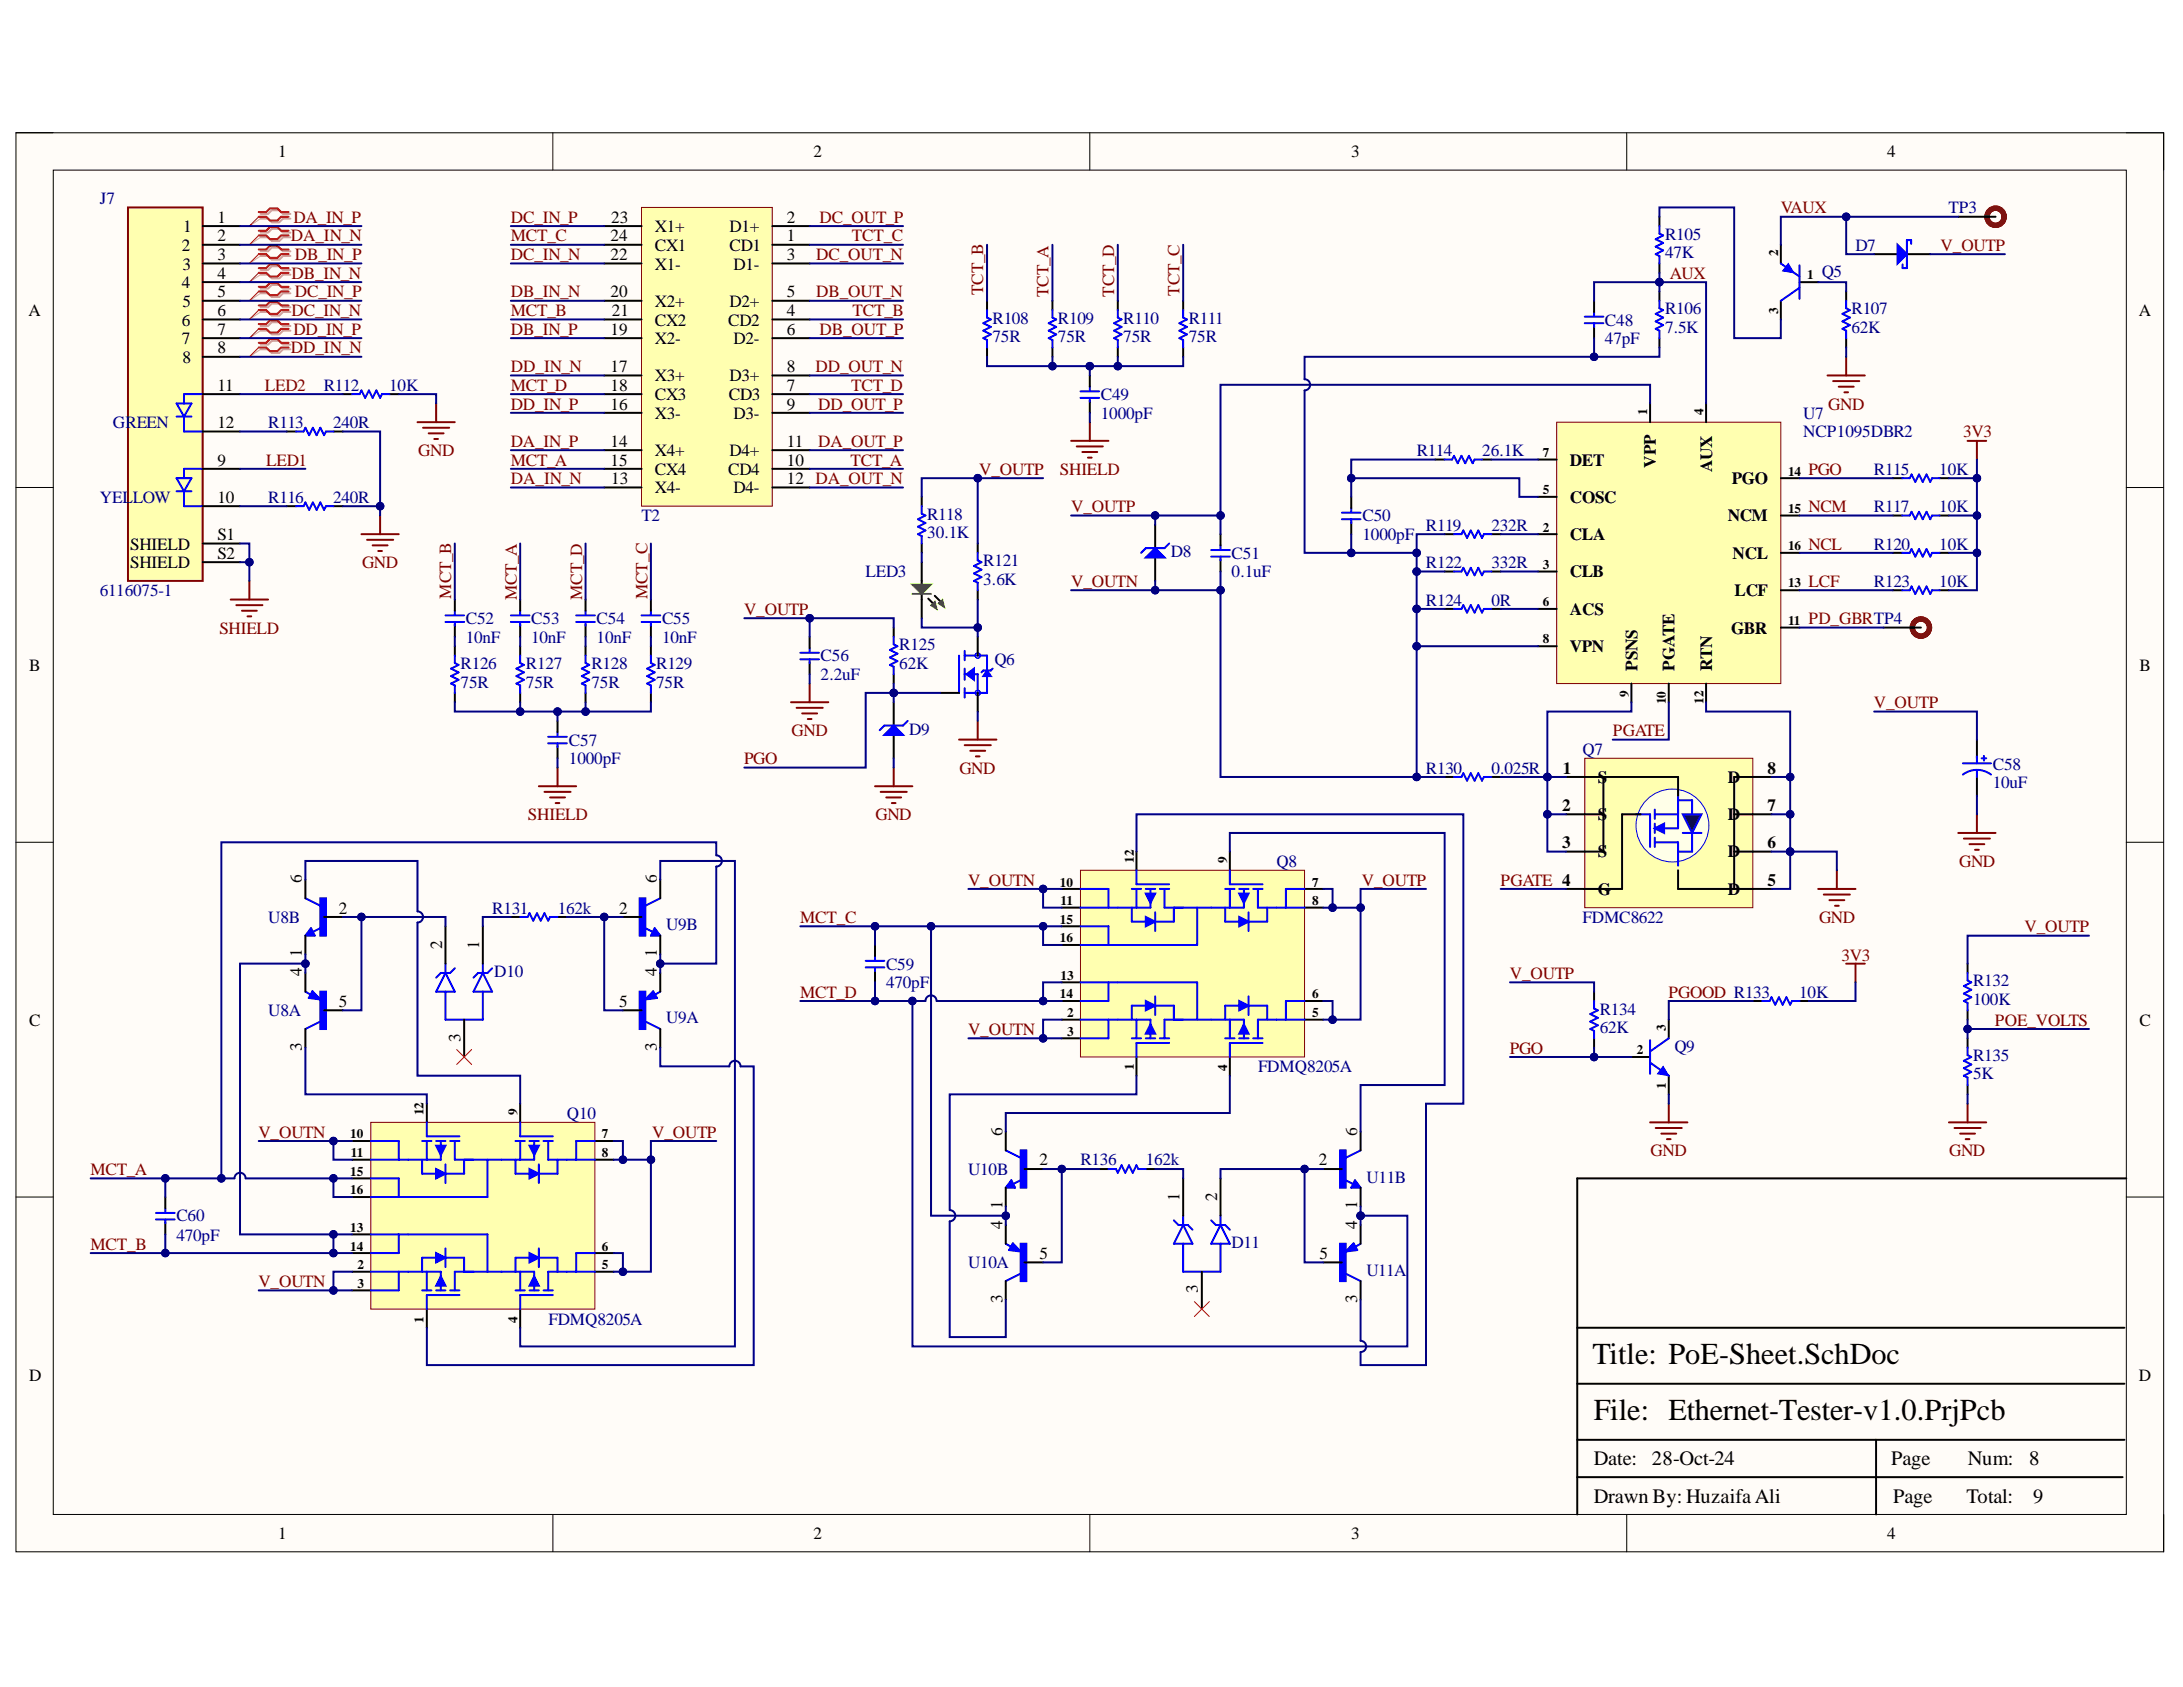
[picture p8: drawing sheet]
<svg xmlns="http://www.w3.org/2000/svg" width="279mm" height="216mm" viewBox="0 0 279 216" stroke-linecap="round" stroke-linejoin="round" font-family="sans-serif">
<defs><g id="words">
<g font-size="3.9">
<text x="203.8" y="174.6">Title: PoE-Sheet.SchDoc</text>
<text x="204" y="181.8">File: Ethernet-Tester-v1.0.PrjPcb</text>
</g>
<g font-size="2.6">
<text x="204" y="187.5">Date:</text>
<text x="211.4" y="187.5">28-Oct-24</text>
<text x="242" y="187.5">Page</text>
<text x="251.8" y="187.5">Num:</text>
<text x="259.7" y="187.5">8</text>
<text x="204" y="192.3">Drawn By: HuzaifaAli</text>
<text x="242.3" y="192.3">Page</text>
<text x="251.7" y="192.3">Total:</text>
<text x="260.2" y="192.3">9</text>
</g>
<g font-size="2.2">
<text x="35.6" y="20.1">1</text>
<text x="104.1" y="20.1">2</text>
<text x="172.9" y="20.1">3</text>
<text x="241.5" y="20.1">4</text>
<text x="23.4" y="29.7">1</text>
<text x="27.8" y="28.5">1</text>
<text x="78.2" y="28.5">23</text>
<text x="83.8" y="29.7">X1+</text>
<text x="93.4" y="29.7">D1+</text>
<text x="100.7" y="28.5">2</text>
<text x="23.3" y="32.1">2</text>
<text x="23.3" y="34.5">3</text>
<text x="27.8" y="30.9">2</text>
<text x="27.8" y="33.3">3</text>
<text x="27.8" y="35.7">4</text>
<text x="78.1" y="33.3">22</text>
<text x="78.1" y="30.9">24</text>
<text x="83.8" y="34.5">X1-</text>
<text x="83.8" y="32.1">CX1</text>
<text x="93.4" y="32.1">CD1</text>
<text x="93.9" y="34.5">D1-</text>
<text x="100.7" y="30.9">1</text>
<text x="100.7" y="33.3">3</text>
<text x="3.6" y="40.4">A</text>
<text x="23.3" y="36.9">4</text>
<text x="23.3" y="41.7">6</text>
<text x="23.3" y="39.2">5</text>
<text x="27.8" y="38">5</text>
<text x="27.8" y="40.4">6</text>
<text x="78.1" y="38">20</text>
<text x="78.3" y="40.4">21</text>
<text x="83.8" y="39.2">X2+</text>
<text x="83.8" y="41.7">CX2</text>
<text x="93.2" y="41.7">CD2</text>
<text x="93.4" y="39.2">D2+</text>
<text x="100.7" y="38">5</text>
<text x="100.7" y="40.4">4</text>
<text x="273.8" y="40.4">A</text>
<text x="23.3" y="44">7</text>
<text x="23.3" y="46.4">8</text>
<text x="27.8" y="42.9">7</text>
<text x="27.8" y="45.2">8</text>
<text x="78.1" y="42.9">19</text>
<text x="78.1" y="47.6">17</text>
<text x="83.8" y="44">X2-</text>
<text x="93.9" y="44">D2-</text>
<text x="100.7" y="42.9">6</text>
<text x="100.7" y="47.6">8</text>
<text x="27.8" y="50">11</text>
<text x="78.1" y="52.4">16</text>
<text x="78.1" y="50">18</text>
<text x="83.8" y="53.6">X3-</text>
<text x="83.8" y="48.8">X3+</text>
<text x="83.8" y="51.2">CX3</text>
<text x="93.3" y="51.2">CD3</text>
<text x="93.4" y="48.8">D3+</text>
<text x="93.9" y="53.6">D3-</text>
<text x="100.7" y="52.4">9</text>
<text x="100.7" y="50">7</text>
<text x="27.8" y="54.8">12</text>
<text x="27.8" y="59.6">9</text>
<text x="78.1" y="57.2">14</text>
<text x="78.1" y="59.6">15</text>
<text x="83.8" y="58.3">X4+</text>
<text x="93.4" y="58.3">D4+</text>
<text x="100.7" y="57.2">11</text>
<text x="100.7" y="59.6">10</text>
<text x="200.9" y="59.6">DET</text>
<text x="211.9" y="59.9" transform="rotate(-90 211.9 59.9)">VPP</text>
<text x="27.8" y="64.3">10</text>
<text x="78.2" y="62">13</text>
<text x="83.8" y="63.2">X4-</text>
<text x="83.8" y="60.8">CX4</text>
<text x="93.2" y="60.8">CD4</text>
<text x="93.9" y="63.2">D4-</text>
<text x="100.7" y="62">12 DA_OUT_N</text>
<text x="200.9" y="64.3">COSC</text>
<text x="219.1" y="60.4" transform="rotate(-90 219.1 60.4)">AUX</text>
<text x="221.7" y="62">PGO</text>
<text x="16.7" y="70.3">SHIELD</text>
<text x="27.8" y="69.2">S1</text>
<text x="27.8" y="71.5">S2</text>
<text x="200.9" y="69.2">CLA</text>
<text x="221.2" y="66.7">NCM</text>
<text x="221.7" y="71.5">NCL</text>
<text x="16.7" y="72.7">SHIELD</text>
<text x="200.9" y="73.9">CLB</text>
<text x="222" y="76.3">LCF</text>
<text x="200.9" y="78.7">ACS</text>
<text x="200.9" y="83.4">VPN</text>
<text x="221.6" y="81.1">GBR</text>
<text x="3.7" y="85.8">B</text>
<text x="209.6" y="85.8" transform="rotate(-90 209.6 85.8)">PSNS</text>
<text x="214.3" y="85.8" transform="rotate(-90 214.3 85.8)">PGATE</text>
<text x="219.1" y="85.8" transform="rotate(-90 219.1 85.8)">RTN</text>
<text x="273.8" y="85.8">B</text>
<text x="200" y="99">1</text>
<text x="204.5" y="100.2">S</text>
<text x="221.2" y="100.2">D</text>
<text x="226.2" y="99">8</text>
<text x="199.9" y="103.7">2</text>
<text x="204.5" y="105">S</text>
<text x="221.2" y="105">D</text>
<text x="226.2" y="103.7">7</text>
<text x="38.6" y="113" transform="rotate(-90 38.6 113)">6</text>
<text x="84.1" y="113" transform="rotate(-90 84.1 113)">6</text>
<text x="199.9" y="108.6">3</text>
<text x="204.5" y="109.7">S</text>
<text x="221.2" y="109.7">D</text>
<text x="226.2" y="113.4">5</text>
<text x="226.2" y="108.6">6</text>
<text x="43.4" y="116.9">2</text>
<text x="79.2" y="116.9">2</text>
<text x="204.5" y="114.6">G</text>
<text x="221.2" y="114.6">D</text>
<text x="38.6" y="125" transform="rotate(-90 38.6 125)">4</text>
<text x="38.6" y="122.5" transform="rotate(-90 38.6 122.5)">1</text>
<text x="56.6" y="121.4" transform="rotate(-90 56.6 121.4)">2</text>
<text x="61.3" y="121.4" transform="rotate(-90 61.3 121.4)">1</text>
<text x="84.1" y="125" transform="rotate(-90 84.1 125)">4</text>
<text x="84.1" y="122.5" transform="rotate(-90 84.1 122.5)">1</text>
<text x="3.7" y="131.3">C</text>
<text x="43.4" y="128.8">5</text>
<text x="79.2" y="128.8">5</text>
<text x="273.8" y="131.3">C</text>
<text x="38.6" y="134.5" transform="rotate(-90 38.6 134.5)">3</text>
<text x="58.9" y="133.3" transform="rotate(-90 58.9 133.3)">3</text>
<text x="84.1" y="134.5" transform="rotate(-90 84.1 134.5)">3</text>
<text x="128.3" y="145.3" transform="rotate(-90 128.3 145.3)">6</text>
<text x="133" y="149.1">2</text>
<text x="168.8" y="149.1">2</text>
<text x="173.7" y="145.3" transform="rotate(-90 173.7 145.3)">6</text>
<text x="128.3" y="154.7" transform="rotate(-90 128.3 154.7)">1</text>
<text x="151" y="153.7" transform="rotate(-90 151 153.7)">1</text>
<text x="155.8" y="153.7" transform="rotate(-90 155.8 153.7)">2</text>
<text x="173.7" y="154.7" transform="rotate(-90 173.7 154.7)">1</text>
<text x="128.3" y="157.3" transform="rotate(-90 128.3 157.3)">4</text>
<text x="133" y="161.1">5</text>
<text x="168.9" y="161.1">5</text>
<text x="173.7" y="157.3" transform="rotate(-90 173.7 157.3)">4</text>
<text x="128.3" y="166.7" transform="rotate(-90 128.3 166.7)">3</text>
<text x="153.3" y="165.5" transform="rotate(-90 153.3 165.5)">3</text>
<text x="173.7" y="166.7" transform="rotate(-90 173.7 166.7)">3</text>
<text x="3.7" y="176.7">D</text>
<text x="273.8" y="176.7">D</text>
<text x="35.6" y="197">1</text>
<text x="104.1" y="197">2</text>
<text x="172.9" y="197">3</text>
<text x="241.5" y="197">4</text>
</g>
<g font-size="2.2" fill="#000080">
<text x="12.8" y="26.1">J7</text>
<text x="249.4" y="27.3">TP3</text>
<text x="213.1" y="30.7">R105</text>
<text x="213.1" y="33.1">47K</text>
<text x="233.2" y="35.4">Q5</text>
<text x="237.5" y="32.1">D7</text>
<text x="127" y="41.4">R108</text>
<text x="135.4" y="41.4">R109</text>
<text x="143.8" y="41.4">R110</text>
<text x="152.1" y="41.4">R111</text>
<text x="205.4" y="41.7">C48</text>
<text x="213.1" y="40.2">R106</text>
<text x="237" y="40.2">R107</text>
<text x="127" y="43.8">75R</text>
<text x="135.4" y="43.8">75R</text>
<text x="143.8" y="43.8">75R</text>
<text x="152.1" y="43.8">75R</text>
<text x="205.4" y="44">47pF</text>
<text x="213.1" y="42.6">7.5K</text>
<text x="237" y="42.6">62K</text>
<text x="41.4" y="50">R112</text>
<text x="49.8" y="50">10K</text>
<text x="140.9" y="51.2">C49</text>
<text x="140.9" y="53.6">1000pF</text>
<text x="230.8" y="53.6">U7</text>
<text x="14.5" y="54.8">GREEN</text>
<text x="34.3" y="54.8">R113</text>
<text x="42.6" y="54.8">240R</text>
<text x="181.3" y="58.3">R114</text>
<text x="189.7" y="58.3">26.1K</text>
<text x="230.8" y="56">NCP1095DBR2</text>
<text x="12.8" y="64.3">YEL</text>
<text x="17" y="64.3">LOW</text>
<text x="34.3" y="64.3">R116</text>
<text x="42.6" y="64.3">240R</text>
<text x="239.8" y="60.8">R115</text>
<text x="239.8" y="65.5">R117</text>
<text x="248.2" y="60.8">10K</text>
<text x="248.2" y="65.5">10K</text>
<text x="82.1" y="66.7">T2</text>
<text x="118.7" y="66.5">R118</text>
<text x="118.7" y="68.9">30.1K</text>
<text x="149.9" y="71.3">D8</text>
<text x="157.6" y="71.5">C51</text>
<text x="174.4" y="66.7">C50</text>
<text x="174.4" y="69.2">1000pF</text>
<text x="182.5" y="68">R119</text>
<text x="190.9" y="68">232R</text>
<text x="239.8" y="70.3">R120</text>
<text x="248.2" y="70.3">10K</text>
<text x="12.8" y="76.3">6116075-1</text>
<text x="110.8" y="73.9">LED3</text>
<text x="125.8" y="72.5">R121</text>
<text x="125.8" y="74.8">3.6K</text>
<text x="157.6" y="73.9">0.1uF</text>
<text x="182.5" y="72.7">R122</text>
<text x="182.5" y="77.5">R124</text>
<text x="190.9" y="72.7">332R</text>
<text x="190.9" y="77.5">0R</text>
<text x="239.8" y="75.1">R123</text>
<text x="248.2" y="75.1">10K</text>
<text x="59.6" y="79.9">C52</text>
<text x="59.6" y="82.3">10nF</text>
<text x="68" y="79.9">C53</text>
<text x="68" y="82.3">10nF</text>
<text x="76.4" y="79.9">C54</text>
<text x="76.4" y="82.3">10nF</text>
<text x="84.7" y="79.9">C55</text>
<text x="84.7" y="82.3">10nF</text>
<text x="115.1" y="83.2">R125</text>
<text x="58.9" y="85.6">R126</text>
<text x="58.9" y="88">75R</text>
<text x="67.3" y="85.6">R127</text>
<text x="67.3" y="88">75R</text>
<text x="75.7" y="85.6">R128</text>
<text x="75.7" y="88">75R</text>
<text x="84" y="85.6">R129</text>
<text x="84" y="88">75R</text>
<text x="105" y="84.6">C56</text>
<text x="105" y="87.1">2.2uF</text>
<text x="115.1" y="85.6">62K</text>
<text x="127.3" y="85.1">Q6</text>
<text x="72.8" y="95.5">C57</text>
<text x="116.4" y="94">D9</text>
<text x="72.8" y="97.8">1000pF</text>
<text x="182.5" y="99">R130</text>
<text x="190.9" y="99">0.025R</text>
<text x="202.5" y="96.6">Q7</text>
<text x="255.1" y="98.5">C58</text>
<text x="255.1" y="100.9">10uF</text>
<text x="163.4" y="110.9">Q8</text>
<text x="34.3" y="118.1">U8B</text>
<text x="63" y="116.9">R131</text>
<text x="71.4" y="116.9">162k</text>
<text x="85.2" y="119">U9B</text>
<text x="202.5" y="118.1">FDMC8622</text>
<text x="63.3" y="125">D10</text>
<text x="113.4" y="124.1">C59</text>
<text x="34.3" y="130">U8A</text>
<text x="85.2" y="131">U9A</text>
<text x="113.4" y="126.5">470pF</text>
<text x="204.7" y="129.9">R134</text>
<text x="230.3" y="127.7">10K</text>
<text x="252.5" y="126.2">R132</text>
<text x="252.5" y="128.6">100K</text>
<text x="161" y="137.2">FDMQ8205A</text>
<text x="204.7" y="132.2">62K</text>
<text x="214.3" y="134.6">Q9</text>
<text x="252.5" y="135.8">R135</text>
<text x="72.6" y="143.2">Q10</text>
<text x="252.5" y="138.1">5K</text>
<text x="138.3" y="149.1">R136</text>
<text x="146.6" y="149.1">162k</text>
<text x="123.9" y="150.4">U10B</text>
<text x="174.9" y="151.3">U11B</text>
<text x="22.6" y="156.3">C60</text>
<text x="22.6" y="158.8">470pF</text>
<text x="157.6" y="159.7">D11</text>
<text x="123.9" y="162.3">U10A</text>
<text x="174.9" y="163.3">U11A</text>
<text x="70.2" y="169.5">FDMQ8205A</text>
</g>
<g font-size="2.2" fill="#800000">
<text x="37.5" y="28.5">DA_IN_P</text>
<text x="65.4" y="28.5">DC_IN_P</text>
<text x="104.9" y="28.5">DC_OUT_P</text>
<text x="227.9" y="27.3">VAUX</text>
<text x="37.2" y="30.9">DA_IN_N</text>
<text x="37.3" y="35.7">DB_IN_N</text>
<text x="37.7" y="33.3">DB_IN_P</text>
<text x="65.4" y="30.9">MCT_C</text>
<text x="65.4" y="33.3">DC_IN_N</text>
<text x="104.4" y="33.3">DC_OUT_N</text>
<text x="109" y="30.9">TCT_C</text>
<text x="213.7" y="35.7">AUX</text>
<text x="248.4" y="32.1">V_OUTP</text>
<text x="37.3" y="40.4">DC_IN_N</text>
<text x="37.7" y="38">DC_IN_P</text>
<text x="65.4" y="38">DB_IN_N</text>
<text x="65.4" y="40.4">MCT_B</text>
<text x="104.4" y="38">DB_OUT_N</text>
<text x="109.1" y="40.4">TCT_B</text>
<text x="125.8" y="37.8" transform="rotate(-90 125.8 37.8)">TCT_B</text>
<text x="134.2" y="38" transform="rotate(-90 134.2 38)">TCT_A</text>
<text x="142.6" y="38" transform="rotate(-90 142.6 38)">TCT_D</text>
<text x="151" y="37.9" transform="rotate(-90 151 37.9)">TCT_C</text>
<text x="37.2" y="45.2">DD_IN_N</text>
<text x="37.5" y="42.9">DD_IN_P</text>
<text x="65.4" y="42.9">DB_IN_P</text>
<text x="65.4" y="47.6">DD_IN_N</text>
<text x="104.4" y="47.6">DD_OUT_N</text>
<text x="104.9" y="42.9">DB_OUT_P</text>
<text x="33.9" y="50">LED2</text>
<text x="65.4" y="52.4">DD_IN_P</text>
<text x="65.4" y="50">MCT_D</text>
<text x="104.7" y="52.4">DD_OUT_P</text>
<text x="108.9" y="50">TCT_D</text>
<text x="234" y="52.4">GND</text>
<text x="34.1" y="59.6">LED1</text>
<text x="53.5" y="58.3">GND</text>
<text x="65.4" y="57.2">DA_IN_P</text>
<text x="65.4" y="59.6">MCT_A</text>
<text x="104.7" y="57.2">DA_OUT_P</text>
<text x="108.8" y="59.6">TCT_A</text>
<text x="251.3" y="56">3V3</text>
<text x="65.4" y="62">DA_IN_N</text>
<text x="125.3" y="60.8">V_OUTP</text>
<text x="135.7" y="60.8">SHIELD</text>
<text x="137.1" y="65.5">V_OUTP</text>
<text x="231.5" y="60.8">PGO</text>
<text x="231.5" y="65.5">NCM</text>
<text x="231.5" y="70.3">NCL</text>
<text x="46.3" y="72.7">GND</text>
<text x="57.8" y="76.6" transform="rotate(-90 57.8 76.6)">MCT_B</text>
<text x="66.1" y="76.9" transform="rotate(-90 66.1 76.9)">MCT_A</text>
<text x="74.5" y="76.8" transform="rotate(-90 74.5 76.8)">MCT_D</text>
<text x="82.9" y="76.7" transform="rotate(-90 82.9 76.7)">MCT_C</text>
<text x="137.1" y="75.1">V_OUTN</text>
<text x="231.5" y="75.1">LCF</text>
<text x="28.1" y="81.1">SHIELD</text>
<text x="95.2" y="78.7">V_OUTP</text>
<text x="231.5" y="79.9">PD_GBRTP4</text>
<text x="101.3" y="94.2">GND</text>
<text x="206.4" y="94.2">PGATE</text>
<text x="239.8" y="90.6">V_OUTP</text>
<text x="95.2" y="97.8">PGO</text>
<text x="122.8" y="99">GND</text>
<text x="67.6" y="105">SHIELD</text>
<text x="112.1" y="105">GND</text>
<text x="123.9" y="113.4">V_OUTN</text>
<text x="174.3" y="113.4">V_OUTP</text>
<text x="192.1" y="113.4">PGATE 4</text>
<text x="250.8" y="110.9">GND</text>
<text x="102.4" y="118.1">MCT_C</text>
<text x="232.8" y="118.1">GND</text>
<text x="259.1" y="119.3">V_OUTP</text>
<text x="193.2" y="125.3">V_OUTP</text>
<text x="235.7" y="122.9">3V3</text>
<text x="102.4" y="127.7">MCT_D</text>
<text x="213.5" y="127.7">PGOOD R133</text>
<text x="255.3" y="131.3">POE_VOLTS</text>
<text x="123.9" y="132.5">V_OUTN</text>
<text x="193.2" y="134.8">PGO</text>
<text x="33.1" y="145.6">V_OUTN</text>
<text x="83.5" y="145.6">V_OUTP</text>
<text x="211.3" y="148">GND</text>
<text x="249.5" y="148">GND</text>
<text x="11.6" y="150.4">MCT_A</text>
<text x="11.6" y="160">MCT_B</text>
<text x="33.1" y="164.7">V_OUTN</text>
</g>
<g font-size="1.7">
<text x="227.6" y="32.7" transform="rotate(-90 227.6 32.7)">2</text>
<text x="231.3" y="35.8">1</text>
<text x="227.6" y="40.2" transform="rotate(-90 227.6 40.2)">3</text>
<text x="210.8" y="53.1" transform="rotate(-90 210.8 53.1)">1</text>
<text x="218" y="53.1" transform="rotate(-90 218 53.1)">4</text>
<text x="197.5" y="58.5">7</text>
<text x="197.5" y="63.2">5</text>
<text x="228.8" y="60.9">14</text>
<text x="228.8" y="65.6">15</text>
<text x="197.5" y="68.1">2</text>
<text x="228.8" y="70.4">16</text>
<text x="197.5" y="72.8">3</text>
<text x="197.5" y="77.6">6</text>
<text x="228.8" y="75.2">13</text>
<text x="197.5" y="82.3">8</text>
<text x="228.8" y="80">11</text>
<text x="208.5" y="89.2" transform="rotate(-90 208.5 89.2)">9</text>
<text x="213.2" y="90.1" transform="rotate(-90 213.2 90.1)">10</text>
<text x="218" y="90" transform="rotate(-90 218 90)">12</text>
<text x="135.7" y="113.5">10</text>
<text x="145.1" y="110.4" transform="rotate(-90 145.1 110.4)">12</text>
<text x="157" y="110.4" transform="rotate(-90 157 110.4)">9</text>
<text x="168" y="113.5">7</text>
<text x="135.7" y="118.2">15</text>
<text x="135.7" y="115.8">11</text>
<text x="168" y="115.8">8</text>
<text x="135.7" y="120.6">16</text>
<text x="135.7" y="125.4">13</text>
<text x="135.7" y="127.7">14</text>
<text x="136.6" y="130.1">2</text>
<text x="168" y="130.1">5</text>
<text x="168" y="127.7">6</text>
<text x="213.2" y="131.9" transform="rotate(-90 213.2 131.9)">3</text>
<text x="136.6" y="132.6">3</text>
<text x="145.1" y="137" transform="rotate(-90 145.1 137)">1</text>
<text x="157" y="137" transform="rotate(-90 157 137)">4</text>
<text x="209.5" y="134.9">2</text>
<text x="54.2" y="142.7" transform="rotate(-90 54.2 142.7)">12</text>
<text x="66.2" y="142.7" transform="rotate(-90 66.2 142.7)">9</text>
<text x="213.2" y="139.3" transform="rotate(-90 213.2 139.3)">1</text>
<text x="44.8" y="145.7">10</text>
<text x="44.9" y="148">11</text>
<text x="77" y="145.7">7</text>
<text x="77" y="148">8</text>
<text x="44.8" y="150.5">15</text>
<text x="44.8" y="152.9">16</text>
<text x="44.8" y="157.7">13</text>
<text x="44.8" y="160">14</text>
<text x="77" y="160">6</text>
<text x="45.8" y="162.4">2</text>
<text x="45.8" y="164.8">3</text>
<text x="77" y="162.4">5</text>
<text x="54.2" y="169.3" transform="rotate(-90 54.2 169.3)">1</text>
<text x="66.2" y="169.3" transform="rotate(-90 66.2 169.3)">4</text>
</g>
</g></defs>
<path d="M2 17h274.9v181.6h-274.9z" fill-rule="evenodd" fill="#fffcf8"/>
<path d="M2 17h274.9v181.6h-274.9z" fill="none" stroke="#000" stroke-width=".13"/>
<path d="M6.8 21.8h265.3v172h-265.3z" fill-rule="evenodd" fill="#fffcf8"/>
<g fill="none" stroke="#000" stroke-width=".13">
<path d="M2 17h4.8M70.8 17v4.8M139.5 17v4.8M208.2 17v4.8M272.1 17h4.8v4.8M6.8 21.8h265.3v172h-265.3zM2 62.4h4.8M272.1 62.4h4.8M2 107.8h4.8M272.1 107.8h4.8M2 153.2h4.8M272.1 153.2h4.8"/>
<path d="M70.8 193.8v4.8M139.5 193.8v4.8M208.2 193.8v4.8M276.9 193.8v4.8"/>
</g>
<path d="M272.1 150.8h-70.2v43M201.9 177.1h70M201.9 169.9h70M201.9 189h69.8M201.9 184.3h70M240.1 184.3v9.5" fill="none" stroke="#000" stroke-width=".25"/>
<path d="M199.2 54h28.7v33.5h-28.7z" fill-rule="evenodd" fill="#ffffb0"/>
<path d="M199.2 54h28.7v33.5h-28.7z" fill="none" stroke="#800000" stroke-width=".13"/>
<g fill="none" stroke="#000" stroke-width=".25">
<path d="M196.8 58.8h2.4M211.2 51.6v2.4M218.4 51.6v2.4M196.8 68.4h2.4M196.8 73.1h2.4M196.8 63.6h2.4M196.8 77.9h2.4M227.9 75.5h2.4M227.9 61.2h2.4M227.9 66h2.4M227.9 70.8h2.4M196.8 82.7h2.4"/>
<path d="M208.8 87.5v2.4M213.6 87.5v2.4M218.4 87.5v2.4M227.9 80.3h2.4"/>
</g>
<path d="M47.5 143.6h28.6v23.9h-28.6z" fill-rule="evenodd" fill="#ffffb0"/>
<path d="M47.5 143.6h28.6v23.9h-28.6z" fill="none" stroke="#800000" stroke-width=".13"/>
<g fill="none" stroke="#000" stroke-width=".25">
<path d="M45.1 158h2.4M45.1 150.8h2.4M45.1 153.2h2.4M45.1 146h2.4M45.1 148.4h2.4M54.6 141.2v2.4M66.6 141.2v2.4M76.1 146h2.4M76.1 148.4h2.4M45.1 160.4h2.4M45.1 162.8h2.4M45.1 165.1h2.4"/>
<path d="M54.6 167.5v2.4M66.6 167.5v2.4M76.1 160.4h2.4M76.1 162.8h2.4"/>
</g>
<path d="M66 146h1.2M66.6 143.6v1.8h4.2M66.6 146v2.4M67.8 146h1.2M68.4 146v2.4h-4.2M69.6 146h1.2M70.2 146v2.4h2.4" fill="none" stroke="#00f" stroke-width=".25"/>
<path d="M67.8 146.6h1.2l-.6 1.2z" fill="#00f"/>
<path d="M67.8 146.6h1.2l-.6 1.2zM69 149v2.4M71.4 148.4v1.8h-5.4" fill="none" stroke="#00f" stroke-width=".25"/>
<path d="M67.8 149.6l1.2 .6-1.2 .6z" fill="#00f"/>
<path d="M66 148.4v1.8M67.8 149.6l1.2 .6-1.2 .6zM64.2 162.8h4.2v2.3M66 165.1h1.2M66.6 162.8v2.3M67.8 165.1h1.2M69.6 165.1h1.2M70.8 165.7h-4.2v1.8M72.6 162.8h-2.4v2.3" fill="none" stroke="#00f" stroke-width=".25"/>
<path d="M68.4 163.4l.6 1.1h-1.2z" fill="#00f"/>
<path d="M69 159.8v2.4M66 161h5.4v1.8M68.4 163.4l.6 1.1h-1.2z" fill="none" stroke="#00f" stroke-width=".25"/>
<path d="M67.8 160.4l1.2 .6-1.2 .6z" fill="#00f"/>
<g fill="none" stroke="#00f" stroke-width=".25">
<path d="M54 146h1.2M54.6 143.6v1.8h4.2M54.6 146v2.4M55.8 146h1.2M56.4 146v2.4h-4.2M57.6 146h1.2M58.2 146v2.4h2.4M72.6 148.4h3.5M76.1 146h-2.4v2.4M66 161v1.8M67.8 160.4l1.2 .6-1.2 .6zM72.6 162.8h3.5"/>
<path d="M76.1 160.4h-2.4v2.4"/>
</g>
<path d="M55.8 146.6h1.2l-.6 1.2z" fill="#00f"/>
<path d="M55.8 146.6h1.2l-.6 1.2zM57 149v2.4M59.4 148.4v1.8h-5.4" fill="none" stroke="#00f" stroke-width=".25"/>
<path d="M55.8 149.6l1.2 .6-1.2 .6z" fill="#00f"/>
<g fill="none" stroke="#00f" stroke-width=".25">
<path d="M47.5 148.4h4.7M47.5 146h3.5v2.4M47.5 150.8h3.5v2.4M54 148.4v1.8M55.8 149.6l1.2 .6-1.2 .6zM59.4 148.4h4.8M62.4 148.4v4.8h-14.9M52.2 162.8h4.2v2.3M54 165.1h1.2M54.6 162.8v2.3M55.8 165.1h1.2M57.6 165.1h1.2"/>
<path d="M58.8 165.7h-4.2v1.8M60.6 162.8h-2.4v2.3"/>
</g>
<path d="M56.4 163.4l.6 1.1h-1.2z" fill="#00f"/>
<path d="M57 159.8v2.4M54 161h5.4v1.8M56.4 163.4l.6 1.1h-1.2z" fill="none" stroke="#00f" stroke-width=".25"/>
<path d="M55.8 160.4l1.2 .6-1.2 .6z" fill="#00f"/>
<path d="M47.5 158h14.9v4.8M51 158v2.4h-3.5M47.5 162.8h4.7M51 162.8v2.3h-3.5M54 161v1.8M55.8 160.4l1.2 .6-1.2 .6zM59.4 162.8h4.8" fill="none" stroke="#00f" stroke-width=".25"/>
<path d="M16.4 26.5h9.5v47.8h-9.5z" fill-rule="evenodd" fill="#ffffb0"/>
<g fill="none" stroke="#800000" stroke-width=".25">
<path d="M16.4 26.5h9.5v47.8h-9.5zM53.4 54h4.8M54.1 54.7h3.4M54.9 55.5h1.9M55.6 56.2h.5M55.8 51.6v2.4M29.5 76.7h4.8M30.2 77.4h3.4M31 78.2h1.9M31.7 78.9h.5M31.9 74.3v2.4M46.3 68.4h4.7"/>
<path d="M47 69.1h3.3M47.7 69.8h1.9M48.4 70.5h.5M48.6 66v2.4"/>
</g>
<path d="M22.6 51.6h1.9l-.9 1.7zM22.6 53.3h1.9M23.6 53.3v1.9h2.3M25.9 50.4h-2.3v1.2M25.9 60h-2.3v1.2M37.9 55.2h.9l.3-.5 .5 1 .4-1 .5 1 .5-1 .5 1 .2-.5h1M45.1 50.4h.9l.3-.4 .4 .9 .5-.9 .5 .9 .5-.9 .4 .9 .3-.5h.9M22.6 61.2h1.9l-.9 1.7zM22.6 62.9h1.9M23.6 62.9v1.9h2.3M37.9 64.8h.9l.3-.5 .5 1 .4-1 .5 1 .5-1 .5 1 .2-.5h1" fill="none" stroke="#00f" stroke-width=".25"/>
<g fill="none" stroke="#000" stroke-width=".25">
<path d="M25.9 28.9h4.8M25.9 31.3h4.8M25.9 33.7h4.8M25.9 36.1h4.8M25.9 38.5h4.8M25.9 40.9h4.8M25.9 43.3h4.8M25.9 45.7h4.8M25.9 50.4h4.8M25.9 55.2h4.8M25.9 60h4.8M36.7 55.2h1.2"/>
<path d="M42.7 55.2h1.2M43.9 50.4h1.2M49.8 50.4h1.2M25.9 64.8h4.8M25.9 69.6h4.8M25.9 71.9h4.8M36.7 64.8h1.2M42.7 64.8h1.2"/>
</g>
<g fill="none" stroke="#d0a19e" stroke-width=".25">
<path d="M33.4 27.4h.9l.5-.5h.9l.5 .5h1M33.4 28h.9l.5 .5h.9l.5-.5h1M33.4 29.8h.9l.5-.5h.9l.5 .5h1M33.4 30.4h.9l.5 .4h.9l.5-.4h1M33.4 32.2h.9l.5-.5h.9l.5 .5h1M33.4 32.8h.9l.5 .4h.9l.5-.4h1M33.4 34.6h.9l.5-.5h.9l.5 .5h1M33.4 35.1h.9l.5 .5h.9l.5-.5h1M33.4 36.9h.9l.5-.4h.9l.5 .4h1M33.4 37.5h.9l.5 .5h.9l.5-.5h1M33.4 39.3h.9l.5-.4h.9l.5 .4h1M33.4 39.9h.9l.5 .5h.9l.5-.5h1"/>
<path d="M33.4 41.7h.9l.5-.5h.9l.5 .5h1M33.4 42.3h.9l.5 .5h.9l.5-.5h1M33.4 44.1h.9l.5-.5h.9l.5 .5h1M33.4 44.7h.9l.5 .5h.9l.5-.5h1"/>
</g>
<path d="M33.4 28l-1.5 .9M33.4 30.4l-1.5 .9M33.4 32.8l-1.5 .9M33.4 35.1l-1.5 1M33.4 37.5l-1.5 1M33.4 39.9l-1.5 1M33.4 42.3l-1.5 1M33.4 44.7l-1.5 1" fill="none" stroke="#d0a19e" stroke-width=".13"/>
<g fill="none" stroke="#f00" stroke-width=".25">
<path d="M33.1 27.1h1l.4-.4h1l.5 .4h.9M33.1 27.7h1l.4 .5h1l.5-.5h.9M33.1 29.5h1l.4-.4h1l.5 .4h.9M33.1 30.1h1l.4 .5h1l.5-.5h.9M33.1 31.9h1l.4-.5h1l.5 .5h.9M33.1 32.5h1l.4 .5h1l.5-.5h.9M33.1 34.3h1l.4-.5h1l.5 .5h.9M33.1 34.9h1l.4 .5h1l.5-.5h.9M33.1 36.7h1l.4-.5h1l.5 .5h.9M33.1 37.3h1l.4 .5h1l.5-.5h.9M33.1 39.1h1l.4-.5h1l.5 .5h.9M33.1 39.7h1l.4 .5h1l.5-.5h.9"/>
<path d="M33.1 41.5h1l.4-.5h1l.5 .5h.9M33.1 42.1h1l.4 .5h1l.5-.5h.9M33.1 43.9h1l.4-.5h1l.5 .5h.9M33.1 44.5h1l.4 .4h1l.5-.4h.9"/>
</g>
<path d="M33.1 27.7l-1.2 1.2M33.1 30.1l-1.2 1.2M33.1 32.5l-1.2 1.2M33.1 34.9l-1.2 1.2M33.1 37.3l-1.2 1.2M33.1 39.7l-1.2 1.2M33.1 42.1l-1.2 1.2M33.1 44.5l-1.2 1.2" fill="none" stroke="#f00" stroke-width=".13"/>
<path d="M82.1 26.5h16.7v38.3h-16.7z" fill-rule="evenodd" fill="#ffffb0"/>
<path d="M82.1 26.5h16.7v38.3h-16.7z" fill="none" stroke="#800000" stroke-width=".13"/>
<g fill="none" stroke="#000" stroke-width=".25">
<path d="M77.3 28.9h4.8M77.3 31.3h4.8M77.3 33.7h4.8M77.3 38.5h4.8M98.8 28.9h4.8M98.8 31.3h4.8M98.8 33.7h4.8M98.8 38.5h4.8M77.3 40.9h4.8M77.3 43.3h4.8M77.3 48.1h4.8M77.3 52.8h4.8"/>
<path d="M77.3 50.4h4.8M77.3 57.6h4.8M77.3 60h4.8M98.8 40.9h4.8M98.8 43.3h4.8M98.8 48.1h4.8M98.8 52.8h4.8M98.8 50.4h4.8M98.8 57.6h4.8M98.8 60h4.8M58.2 76.7v1.5M58.2 80v1.5"/>
<path d="M66.6 76.7v1.5M66.6 80v1.5M74.9 76.7v1.5M74.9 80v1.5M77.3 62.4h4.8M83.3 76.7v1.5M83.3 80v1.5M98.8 62.4h4.8M58.2 82.7v1.2M58.2 88.7v1.2M66.6 82.7v1.2M66.6 88.7v1.2"/>
<path d="M71.4 92.3v1.4M71.4 95.5v1.5M74.9 82.7v1.2M74.9 88.7v1.2M83.3 82.7v1.2M83.3 88.7v1.2M21.2 153.2v1.4M21.2 156.4v1.6"/>
</g>
<g fill="none" stroke="#00f" stroke-width=".25">
<path d="M57 79.6h2.4M57 78.8h2.4M58.2 78.2v.4M58.2 79.6v.5M65.4 79.6h2.4M65.4 78.8h2.4M66.6 78.2v.4M66.6 79.6v.5M73.7 79.6h2.4M73.7 78.8h2.4M74.9 78.2v.4M74.9 79.6v.5"/>
<path d="M82.1 79.6h2.4M82.1 78.8h2.4M83.3 78.2v.4M83.3 79.6v.5M58.2 83.9v1l.5 .2-1 .5 1 .5-1 .4 1 .5-1 .5 .5 .2v1M66.6 83.9v1l.5 .2-1 .5 1 .5-1 .4 1 .5-1 .5 .5 .2v1M70.2 95.1h2.4M70.2 94.3h2.4M71.4 93.7v.5M71.4 95.1v.5M74.9 83.9v1l.5 .2-.9 .5 .9 .5-.9 .4 .9 .5-.9 .5 .4 .2v1M83.3 83.9v1l.5 .2-1 .5 1 .5-1 .4 1 .5-1 .5 .5 .2v1"/>
<path d="M20 156.1h2.4M20 155.2h2.4M21.2 154.6v.5M21.2 156.1v.4"/>
</g>
<path d="M71.4 98.2v2.4M69 100.6h4.7M69.7 101.3h3.3M70.4 102.1h1.9M71.1 102.8h.5" fill="none" stroke="#800000" stroke-width=".25"/>
<path d="M41 126.9h.7v4.8h-.7z" fill-rule="evenodd" fill="#00f"/>
<path d="M39.1 126.9l.7 .4M40 126.9l1 1-1.5-.2zM40 127.5h.4l-.4-.2-.2 .3 1 .1-.8-.7-.3 .6M41 126.9h.7v4.8h-.7zM41 130.7l-1.9 1" fill="none" stroke="#00f" stroke-width=".25"/>
<path d="M39.1 124.5v2.4M39.1 131.7v2.4M41.5 129.3h2.4" fill="none" stroke="#000" stroke-width=".25"/>
<path d="M41 115h.7v4.7h-.7z" fill-rule="evenodd" fill="#00f"/>
<path d="M39.1 115l1.9 .9M39.8 118.8l.5 .9h-1.2zM39.8 119.3l-.1 .2h.3l-.2-.5-.5 .6h.7M41 115h.7v4.7h-.7zM41.2 118.7l-1.2 .6" fill="none" stroke="#00f" stroke-width=".25"/>
<path d="M39.1 112.6v2.4M39.1 119.7v2.4M41.5 117.4h2.4" fill="none" stroke="#000" stroke-width=".25"/>
<path d="M81.9 126.9h.7v4.8h-.7z" fill-rule="evenodd" fill="#00f"/>
<path d="M81.9 126.9h.7v4.8h-.7zM82.6 130.7l1.9 1M83.5 127.5h-.3l.3-.2 .3 .3-1 .1 .7-.7 .4 .6M83.6 126.9l.5 .8-1.5 .2zM84.5 126.9l-.7 .4" fill="none" stroke="#00f" stroke-width=".25"/>
<path d="M79.7 129.3h2.4M84.5 124.5v2.4M84.5 131.7v2.4" fill="none" stroke="#000" stroke-width=".25"/>
<path d="M81.9 115h.7v4.7h-.7z" fill-rule="evenodd" fill="#00f"/>
<g fill="none" stroke="#00f" stroke-width=".25">
<path d="M66.6 117.4h.9l.3-.5 .4 .9 .5-.9 .5 .9 .5-.9 .5 .9 .2-.4h1M81.9 115h.7v4.7h-.7zM82.4 118.7l1.2 .6M83.8 118.8l.7 .9h-1.2zM83.8 119.3l.1 .2h-.4l.3-.5 .5 .6h-.8M84.5 115l-1.9 .9M57 124.5l1.2 2.4h-2.4zM57 126.9v3.6h4.8v-3.6M57 123.3v1.2M58.2 123.9l-.6 .6h-1.2l-.6 .6M61.8 124.5l1.2 2.4h-2.4zM61.8 123.3v1.2"/>
<path d="M63 123.9l-.6 .6h-1.2l-.6 .6"/>
</g>
<path d="M57 118.5v4.8M61.8 118.5v4.8M65.4 117.4h1.2M71.4 117.4h1.2M79.7 117.4h2.4M84.5 112.6v2.4M84.5 119.7v2.4M59.4 130.5v4.8" fill="none" stroke="#000" stroke-width=".25"/>
<path d="M58.4 134.3l2 1.9M60.4 134.3l-2 1.9" fill="none" stroke="#f00" stroke-width=".13"/>
<path d="M138.3 111.4h28.7v23.9h-28.7z" fill-rule="evenodd" fill="#ffffb0"/>
<path d="M138.3 111.4h28.7v23.9h-28.7z" fill="none" stroke="#800000" stroke-width=".13"/>
<g fill="none" stroke="#000" stroke-width=".25">
<path d="M135.9 118.5h2.4M135.9 113.8h2.4M135.9 116.2h2.4M145.5 109v2.4M157.4 109v2.4M167 113.8h2.4M167 116.2h2.4M135.9 125.7h2.4M135.9 128.1h2.4M135.9 120.9h2.4M135.9 130.5h2.4M135.9 132.9h2.4"/>
<path d="M145.5 135.3v2.4M157.4 135.3v2.4M167 128.1h2.4M167 130.5h2.4"/>
</g>
<path d="M156.8 113.8h1.2M157.4 111.4v1.8h4.2M157.4 113.8v2.4M158.6 113.8h1.2M159.2 113.8v2.4h-4.2M160.4 113.8h1.2M161 113.8v2.4h2.4" fill="none" stroke="#00f" stroke-width=".25"/>
<path d="M158.6 114.4h1.2l-.6 1.2z" fill="#00f"/>
<path d="M158.6 114.4h1.2l-.6 1.2zM159.8 116.8v2.3M162.2 116.2v1.8h-5.4" fill="none" stroke="#00f" stroke-width=".25"/>
<path d="M158.6 117.4l1.2 .6-1.2 .5z" fill="#00f"/>
<path d="M156.8 116.2v1.8M158.6 117.4l1.2 .6-1.2 .5zM155 130.5h4.2v2.4M156.8 132.9h1.2M157.4 130.5v2.4M158.6 132.9h1.2M160.4 132.9h1.2M161.6 133.5h-4.2v1.8M163.4 130.5h-2.4v2.4" fill="none" stroke="#00f" stroke-width=".25"/>
<path d="M159.2 131.1l.6 1.2h-1.2z" fill="#00f"/>
<path d="M156.8 128.7h5.4v1.8M159.2 131.1l.6 1.2h-1.2zM159.8 127.5v2.4" fill="none" stroke="#00f" stroke-width=".25"/>
<path d="M158.6 128.1l1.2 .6-1.2 .6z" fill="#00f"/>
<g fill="none" stroke="#00f" stroke-width=".25">
<path d="M144.9 113.8h1.2M145.5 111.4v1.8h4.1M145.5 113.8v2.4M146.6 113.8h1.2M147.2 113.8v2.4h-4.1M148.4 113.8h1.2M149 113.8v2.4h2.4M163.4 116.2h3.6M167 113.8h-2.4v2.4M156.8 128.7v1.8M158.6 128.1l1.2 .6-1.2 .6zM163.4 130.5h3.6"/>
<path d="M167 128.1h-2.4v2.4"/>
</g>
<path d="M146.6 114.4h1.2l-.6 1.2z" fill="#00f"/>
<path d="M146.6 114.4h1.2l-.6 1.2zM147.8 116.8v2.3M150.2 116.2v1.8h-5.3" fill="none" stroke="#00f" stroke-width=".25"/>
<path d="M146.6 117.4l1.2 .6-1.2 .5z" fill="#00f"/>
<g fill="none" stroke="#00f" stroke-width=".25">
<path d="M138.3 116.2h4.8M138.3 113.8h3.6v2.4M138.3 118.5h3.6v2.4M144.9 116.2v1.8M146.6 117.4l1.2 .6-1.2 .5zM150.2 116.2h4.8M153.2 116.2v4.7h-14.9M143.1 130.5h4.1v2.4M144.9 132.9h1.2M145.5 130.5v2.4M146.6 132.9h1.2M148.4 132.9h1.2"/>
<path d="M149.6 133.5h-4.1v1.8M151.4 130.5h-2.4v2.4"/>
</g>
<path d="M147.2 131.1l.6 1.2h-1.2z" fill="#00f"/>
<path d="M144.9 128.7h5.3v1.8M147.2 131.1l.6 1.2h-1.2zM147.8 127.5v2.4" fill="none" stroke="#00f" stroke-width=".25"/>
<path d="M146.6 128.1l1.2 .6-1.2 .6z" fill="#00f"/>
<path d="M110.8 123.8h2.4M110.8 123h2.4M112 122.4v.4M112 123.8v.5M138.3 130.5h4.8M138.3 125.7h14.9v4.8M141.9 125.7v2.4h-3.6M141.9 130.5v2.4h-3.6M144.9 128.7v1.8M146.6 128.1l1.2 .6-1.2 .6zM150.2 130.5h4.8" fill="none" stroke="#00f" stroke-width=".25"/>
<path d="M112 120.9v1.5M112 124.2v1.5" fill="none" stroke="#000" stroke-width=".25"/>
<path d="M171.5 159.2h.7v4.8h-.7z" fill-rule="evenodd" fill="#00f"/>
<path d="M171.5 159.2h.7v4.8h-.7zM173.2 159.8h-.4l.4-.3 .2 .4-.9 .1 .7-.7 .3 .6M173.2 159.1l.5 .9-1.5 .2zM174.1 159.2l-.6 .4M172.2 163l1.9 1" fill="none" stroke="#00f" stroke-width=".25"/>
<path d="M174.1 156.8v2.4M169.4 161.6h2.4M174.1 164v2.3" fill="none" stroke="#000" stroke-width=".25"/>
<path d="M171.5 147.2h.7v4.8h-.7z" fill-rule="evenodd" fill="#00f"/>
<path d="M171.5 147.2h.7v4.8h-.7zM172 151l1.2 .5M173.4 151l.7 1h-1.2zM173.4 151.5l.1 .3h-.3l.2-.5 .5 .6h-.7M174.1 147.2l-1.9 1" fill="none" stroke="#00f" stroke-width=".25"/>
<path d="M169.4 149.6h2.4M174.1 144.8v2.4M174.1 152v2.4" fill="none" stroke="#000" stroke-width=".25"/>
<path d="M130.6 159.2h.8v4.8h-.8z" fill-rule="evenodd" fill="#00f"/>
<path d="M128.7 159.2l.7 .4M129.6 159.1l1 1.1-1.4-.2zM129.7 159.8h.3l-.3-.3-.3 .4 1 .1-.7-.7-.4 .6M130.6 159.2h.8v4.8h-.8zM130.6 163l-1.9 .9" fill="none" stroke="#00f" stroke-width=".25"/>
<path d="M128.7 156.8v2.4M128.7 163.9v2.4M131.1 161.6h2.4" fill="none" stroke="#000" stroke-width=".25"/>
<path d="M130.6 147.2h.8v4.8h-.8z" fill-rule="evenodd" fill="#00f"/>
<g fill="none" stroke="#00f" stroke-width=".25">
<path d="M128.7 147.2l1.9 1M129.4 151l.5 1h-1.2zM129.4 151.5l-.1 .3h.4l-.3-.5-.4 .6h.7M130.6 147.2h.8v4.8h-.8zM130.8 150.9l-1.1 .6M141.9 149.6h.9l.3 .5 .4-1 .5 1 .5-1 .5 1 .5-1 .2 .5h.9M150.2 156.2l.6 .6h1.2l.6 .6M151.4 156.8l1.2 2.4h-2.4zM151.4 155.6v1.2M151.4 159.2v3.6h4.8v-3.6M155 156.2l.6 .6h1.2l.6 .6M156.2 156.8l1.2 2.4h-2.4z"/>
<path d="M156.2 155.6v1.2"/>
</g>
<path d="M147.8 67.2v3M147.8 71.3v3M128.7 144.8v2.4M128.7 152v2.4M131.1 149.6h2.4M140.7 149.6h1.2M146.6 149.6h1.2M151.4 150.8v4.8M156.2 150.8v4.8M153.8 162.8v4.7" fill="none" stroke="#000" stroke-width=".25"/>
<path d="M152.9 166.6l1.9 1.9M154.8 166.6l-1.9 1.9" fill="none" stroke="#f00" stroke-width=".13"/>
<path d="M146.6 71.3l1.2-1.1 1.2 1.1z" fill="#00f"/>
<g fill="none" stroke="#00f" stroke-width=".25">
<path d="M184.9 58.8h1l.2-.5 .5 1 .4-1 .5 1 .5-1 .5 1 .2-.5h1M146.6 71.3l1.2-1.1 1.2 1.1zM149.6 69.6l-.6 .6h-2.4l-.5 .6M155 71.2h2.4M155 70.4h2.4M156.2 69.8v.5M156.2 71.2v.5M171.8 66.5h2.3M171.8 65.6h2.3M172.9 65v.5M172.9 66.5v.4M186.1 68.4h.9l.3-.5 .5 .9 .4-.9 .5 .9 .5-.9 .5 .9 .2-.4h1"/>
<path d="M186.1 73.1h.9l.3-.4 .5 .9 .4-.9 .5 .9 .5-.9 .5 .9 .2-.5h1M186.1 77.9h.9l.3-.5 .5 1 .4-1 .5 1 .5-1 .5 1 .2-.5h1M186.1 99.4h.9l.3-.4 .5 .9 .4-.9 .5 .9 .5-.9 .5 .9 .2-.5h1"/>
</g>
<g fill="none" stroke="#000" stroke-width=".25">
<path d="M183.7 58.8h1.2M189.7 58.8h1.2M156.2 68.4v1.4M156.2 71.6v1.5M172.9 63.6v1.4M172.9 66.8v1.6M184.9 68.4h1.2M184.9 73.1h1.2M184.9 77.9h1.2M190.9 68.4h1.2M190.9 73.1h1.2M190.9 77.9h1.2"/>
<path d="M184.9 99.4h1.2M190.9 99.4h1.2"/>
</g>
<path d="M202.8 97h21.5v19.2h-21.5z" fill-rule="evenodd" fill="#ffffb0"/>
<path d="M202.8 97h21.5v19.2h-21.5z" fill="none" stroke="#800000" stroke-width=".13"/>
<path d="M200.4 113.8h2.4" fill="none" stroke="#000" stroke-width=".25"/>
<circle cx="214.1" cy="105.6" r="4.7" fill="#ffffe8"/>
<circle cx="214.1" cy="105.6" r="4.7" fill="none" stroke="#00f" stroke-width=".13"/>
<path d="M209.4 104.2h1.8v4.2M211.8 104.2h3M211.8 103.6v1.2M211.8 105.4v1.2M211.8 107.2v1.2M211.8 107.8h3v3M214.8 101.2v4.8h-3" fill="none" stroke="#00f" stroke-width=".25"/>
<path d="M211.8 106l1.2-.6v1.2z" fill="#00f"/>
<path d="M211.8 106l1.2-.6v1.2zM214.8 102.4h1.8v6.6h-1.8M215.4 106.6h2.4" fill="none" stroke="#00f" stroke-width=".25"/>
<path d="M200.4 104.2h2.4M224.3 113.8h2.4" fill="none" stroke="#000" stroke-width=".25"/>
<path d="M215.4 104.2h2.4l-1.2 2.4z" fill="#073763"/>
<path d="M227.9 33.7l2.4 1.7M230.3 36.8l-2.4 1.7M230.3 34v4.3M215.4 104.2h2.4l-1.2 2.4z" fill="none" stroke="#00f" stroke-width=".25"/>
<path d="M227.9 31.3v2.4M227.9 38.5v2.4M230.3 36.1h2.4M200.4 99.4h14.4v2.4M205.2 99.4v9.6h-4.8M226.7 99.4h-4.7v14.4M202.8 104.2h2.4M210 104.2h-2.4v9.6h-4.8M214.8 111.4v2.4h9.5M222 109h4.7M222 104.2h4.7" fill="none" stroke="#000" stroke-width=".25"/>
<path d="M232.7 113.8h4.8M233.4 114.5h3.4M234.1 115.2h2M234.9 115.9h.4M235.1 111.4v2.4" fill="none" stroke="#800000" stroke-width=".25"/>
<path d="M228.9 33.7l.7 1.2-1.4-.2z" fill="#00f"/>
<path d="M228.9 33.7l.7 1.2-1.4-.2z" fill="none" stroke="#00f" stroke-width=".13"/>
<path d="M204 38.5v1.4M212.4 27.7v1.2M212.4 33.7v1.2M212.4 37.3v1.2M236.3 37.3v1.2M239.9 32.5h3M244.1 32.5h3M250.6 27.7h4.8M204 41.7v1.6M212.4 43.3v1.2M236.3 43.3v1.2" fill="none" stroke="#000" stroke-width=".25"/>
<path d="M204 39.9v.5M212.4 28.9v1l.5 .2-1 .5 1 .5-1 .5 1 .4-1 .5 .5 .3v.9M212.4 38.5v.9l.5 .3-1 .5 1 .4-1 .5 1 .5-1 .5 .5 .2v1M236.3 38.5v.9l.5 .3-1 .5 1 .4-1 .5 1 .5-1 .5 .5 .2v1M202.8 41.4h2.4M202.8 40.5h2.4M204 41.4v.4" fill="none" stroke="#00f" stroke-width=".25"/>
<path d="M233.9 48.1h4.8M234.6 48.8h3.4M235.3 49.5h2M236.1 50.2h.4M236.3 45.7v2.4" fill="none" stroke="#800000" stroke-width=".25"/>
<circle cx="255.4" cy="27.7" r="1.1" fill="none" stroke="#5b0f00" stroke-width=".68"/>
<path d="M242.9 31.3l1.2 1.2-1.2 1.2z" fill="#00f"/>
<path d="M242.9 31.3l1.2 1.2-1.2 1.2zM244.1 30.7v3.6h-.6v-.5M244.1 30.7h.5v.5M243.5 61.2h.9l.3-.5 .4 1 .5-1 .5 1 .5-1 .5 1 .2-.5h.9M243.5 66h.9l.3-.5 .4 1 .5-1 .5 1 .5-1 .5 1 .2-.5h.9M243.5 70.8h.9l.3-.5 .4 .9 .5-.9 .5 .9 .5-.9 .5 .9 .2-.4h.9M243.5 75.5h.9l.3-.4 .4 .9 .5-.9 .5 .9 .5-.9 .5 .9 .2-.5h.9" fill="none" stroke="#00f" stroke-width=".25"/>
<path d="M242.3 61.2h1.2M242.3 66h1.2M242.3 70.8h1.2M242.3 75.5h1.2M248.2 61.2h1.2M248.2 66h1.2M248.2 70.8h1.2M248.2 75.5h1.2M114.4 89.9v3M114.4 94.1v2.9M241.1 80.3h4.8" fill="none" stroke="#000" stroke-width=".25"/>
<path d="M251.8 56.4h2.4M253 56.4v2.4" fill="none" stroke="#800000" stroke-width=".25"/>
<circle cx="245.9" cy="80.3" r="1.1" fill="none" stroke="#5b0f00" stroke-width=".68"/>
<path d="M113.2 94.1l1.2-1.2 1.2 1.2z" fill="#00f"/>
<path d="M113.2 94.1l1.2-1.2 1.2 1.2zM116.2 92.3l-.6 .6h-2.4l-.6 .6M122.7 83.9v4.8M123.5 83.3v1.2M123.5 85.6v1.4M123.5 88.1v1.2M123.5 86.3h1.6v2.4M123.5 83.9h2.8v4.8h-2.8M127.1 85.6l-.3 .2h-.9l-.3 .3" fill="none" stroke="#00f" stroke-width=".25"/>
<path d="M126.3 85.8l.5 .7h-.9z" fill="#00f"/>
<path d="M126.3 85.8l.5 .7h-.9z" fill="none" stroke="#00f" stroke-width=".25"/>
<path d="M123.7 86.3l1-.7v1.4z" fill="#00f"/>
<path d="M118 64.8v.9l.4 .3-.9 .5 .9 .4-.9 .5 .9 .5-.9 .5 .5 .2v1M125.1 70.8v.9l.5 .2-.9 .5 .9 .5-.9 .5 .9 .5-.9 .4 .4 .3v.9M102.4 84.4h2.4M102.4 83.5h2.4M103.6 82.9v.5M103.6 84.4v.5M114.4 81.5v1l.5 .2-1 .5 1 .5-1 .4 1 .5-1 .5 .5 .2v1M123.7 86.3l1-.7v1.4z" fill="none" stroke="#00f" stroke-width=".25"/>
<g fill="none" stroke="#00f" stroke-width=".13">
<circle cx="125.1" cy="83.9" r=".34"/>
<circle cx="125.1" cy="88.7" r=".34"/>
</g>
<path d="M118 63.6v1.2M118 69.6v1.2M118.8 76.6l.6 .6M125.1 69.6v1.2M125.1 75.5v1.2M103.6 81.5v1.4M103.6 84.7v1.6M114.4 80.3v1.2M114.4 86.3v1.2M120.4 88.7h2.3M125.1 81.5v2.4M125.1 88.7v2.4" fill="none" stroke="#000" stroke-width=".25"/>
<g fill="none" stroke="#800000" stroke-width=".25">
<path d="M101.2 89.9h4.8M102 90.6h3.3M102.7 91.3h1.9M103.4 92h.5M103.6 87.5v2.4M114.4 98.2v2.4M122.7 94.7h4.8M123.5 95.4h3.3M124.2 96.1h1.9M124.9 96.8h.5M125.1 92.3v2.4M112 100.6h4.8"/>
<path d="M112.7 101.3h3.4M113.4 102.1h1.9M114.1 102.8h.5"/>
</g>
<path d="M119.4 77.2l-.3 .3 .6-.6 .3 1.2-.9-.6z" fill-rule="evenodd" fill="#0f0"/>
<path d="M119.4 77.2l-.3 .3 .6-.6 .3 1.2-.9-.6z" fill="none" stroke="#0f0" stroke-width=".13"/>
<path d="M119.6 76.2l.8 .8" fill="none" stroke="#000" stroke-width=".25"/>
<path d="M120.1 77.2l.5-.5 .3 1.1-.8-.6 .3-.2z" fill-rule="evenodd" fill="#0f0"/>
<path d="M120.1 77.2l.5-.5 .3 1.1-.8-.6 .3-.2z" fill="none" stroke="#0f0" stroke-width=".13"/>
<path d="M118 71.9v2.9M118 76v3.1" fill="none" stroke="#000" stroke-width=".25"/>
<path d="M116.8 76h2.4" fill="none" stroke="#0f0" stroke-width=".25"/>
<path d="M116.8 74.8h2.4l-1.2 1.2z" fill="#0f0"/>
<path d="M116.8 74.8h2.4l-1.2 1.2z" fill="none" stroke="#0f0" stroke-width=".25"/>
<path d="M208.8 135.3h2.4M213.6 130.5v2.4M213.6 137.7v2.4" fill="none" stroke="#000" stroke-width=".25"/>
<path d="M211.2 136l2.4 1.7M211.2 133.1v4.3M213.6 132.9l-2.4 1.7" fill="none" stroke="#00f" stroke-width=".25"/>
<path d="M212.9 136.5l.7 1.2-1.5-.3z" fill="#00f"/>
<path d="M212.9 136.5l.7 1.2-1.5-.3z" fill="none" stroke="#00f" stroke-width=".13"/>
<g fill="none" stroke="#000" stroke-width=".25">
<path d="M126.3 38.5v1.2M134.7 38.5v1.2M143.1 38.5v1.2M151.4 38.5v1.2M126.3 44.5v1.2M134.7 44.5v1.2M139.5 48.1v1.4M139.5 51.3v1.5M143.1 44.5v1.2M151.4 44.5v1.2M253 94.7v2.3M253 99.4v2.4"/>
<path d="M204 126.9v1.2M204 132.9v1.2M224.3 128.1h1.2M230.3 128.1h1.2M251.8 123.3v1.2M251.8 129.3v1.2M251.8 132.9v1.2M251.8 138.9v1.2"/>
</g>
<g fill="none" stroke="#00f" stroke-width=".25">
<path d="M126.3 39.7v.9l.5 .3-.9 .5 .9 .4-.9 .5 .9 .5-.9 .5 .4 .2v1M134.7 39.7v.9l.5 .3-1 .5 1 .4-1 .5 1 .5-1 .5 .5 .2v1M143.1 39.7v.9l.4 .3-.9 .5 .9 .4-.9 .5 .9 .5-.9 .5 .5 .2v1M151.4 39.7v.9l.5 .3-.9 .5 .9 .4-.9 .5 .9 .5-.9 .5 .4 .2v1M138.3 50.9h2.4M138.3 50.1h2.4M139.5 49.5v.5M139.5 50.9v.5M251.2 99.1a2.98 2.98 0 0 1 3.6 0M251.2 97.7h3.6M253 96.8v.9M253 98.5v.9"/>
<path d="M253.6 97h.6M253.9 96.7v.6M204 128.1v1l.5 .2-1 .5 1 .5-1 .4 1 .5-1 .5 .5 .2v1M225.5 128.1h1l.2-.5 .5 1 .5-1 .5 1 .4-1 .5 1 .3-.5h.9M251.8 124.5v1l.5 .2-.9 .5 .9 .5-.9 .5 .9 .4-.9 .5 .4 .2v1M251.8 134.1v.9l.5 .3-.9 .5 .9 .4-.9 .5 .9 .5-.9 .5 .4 .2v1"/>
</g>
<g fill="none" stroke="#800000" stroke-width=".25">
<path d="M137.1 56.4h4.8M137.8 57.1h3.4M138.5 57.8h1.9M139.2 58.6h.5M139.5 54v2.4M250.6 106.6h4.8M251.4 107.3h3.3M252.1 108h1.9M252.8 108.8h.5M253 104.2v2.4M236.3 123.3h2.4M237.5 123.3v2.4"/>
<path d="M211.2 143.6h4.8M211.9 144.4h3.4M212.6 145.1h1.9M213.3 145.8h.5M213.6 141.3v2.3"/>
</g>
<path d="M30.7 69.6h1.2v4.7" fill="none" stroke="#000080" stroke-width=".25"/>
<circle cx="31.9" cy="71.9" r=".48" fill="#000080"/>
<circle cx="31.9" cy="71.9" r=".48" fill="none" stroke="#000080" stroke-width=".13"/>
<path d="M30.7 71.9h1.2" fill="none" stroke="#000080" stroke-width=".25"/>
<circle cx="31.9" cy="71.9" r=".48" fill="#000080"/>
<circle cx="31.9" cy="71.9" r=".48" fill="none" stroke="#000080" stroke-width=".13"/>
<path d="M30.7 60h8.4M30.7 50.4h13.2M30.7 55.2h6M43.9 55.2h4.7v9.6M51 50.4h4.8v1.2M30.7 64.8h6" fill="none" stroke="#000080" stroke-width=".25"/>
<circle cx="48.7" cy="64.8" r=".48" fill="#000080"/>
<circle cx="48.7" cy="64.8" r=".48" fill="none" stroke="#000080" stroke-width=".13"/>
<path d="M43.9 64.8h4.7v1.2" fill="none" stroke="#000080" stroke-width=".25"/>
<circle cx="48.7" cy="64.8" r=".48" fill="#000080"/>
<circle cx="48.7" cy="64.8" r=".48" fill="none" stroke="#000080" stroke-width=".13"/>
<g fill="none" stroke="#000080" stroke-width=".25">
<path d="M30.7 28.9h15.6M30.7 31.3h15.6M30.7 33.7h15.6M30.7 36.1h15.6M30.7 38.5h15.6M65.4 28.9h11.9M65.4 31.3h11.9M65.4 33.7h11.9M65.4 38.5h11.9M103.6 28.9h12M103.6 31.3h12M103.6 33.7h12"/>
<path d="M103.6 38.5h12M30.7 40.9h15.6M30.7 43.3h15.6M30.7 45.7h15.6M65.4 40.9h11.9M65.4 43.3h11.9M65.4 48.1h11.9M65.4 50.4h11.9M65.4 52.8h11.9M65.4 57.6h11.9M65.4 60h11.9M103.6 40.9h12"/>
<path d="M103.6 43.3h12M103.6 48.1h12M103.6 50.4h12M103.6 52.8h12M103.6 57.6h12M103.6 60h12M58.2 69.6v7.1M65.4 62.4h11.9M66.6 69.6v7.1M74.9 69.6v7.1M83.3 69.6v7.1M103.6 62.4h12"/>
<path d="M58.2 81.5v1.2M66.6 81.5v1.2M66.6 89.9v1.2M74.9 81.5v1.2M83.3 81.5v1.2"/>
</g>
<circle cx="66.6" cy="91.1" r=".48" fill="#000080"/>
<circle cx="66.6" cy="91.1" r=".48" fill="none" stroke="#000080" stroke-width=".13"/>
<path d="M74.9 89.9v1.2h-3.5" fill="none" stroke="#000080" stroke-width=".25"/>
<circle cx="74.9" cy="91.1" r=".48" fill="#000080"/>
<circle cx="74.9" cy="91.1" r=".48" fill="none" stroke="#000080" stroke-width=".13"/>
<circle cx="71.4" cy="91.1" r=".48" fill="#000080"/>
<circle cx="71.4" cy="91.1" r=".48" fill="none" stroke="#000080" stroke-width=".13"/>
<path d="M83.3 89.9v1.2h-8.4" fill="none" stroke="#000080" stroke-width=".25"/>
<circle cx="74.9" cy="91.1" r=".48" fill="#000080"/>
<circle cx="74.9" cy="91.1" r=".48" fill="none" stroke="#000080" stroke-width=".13"/>
<path d="M71.4 97v1.2M42.7 150.8v2.4h2.4" fill="none" stroke="#000080" stroke-width=".25"/>
<circle cx="42.7" cy="150.8" r=".48" fill="#000080"/>
<circle cx="42.7" cy="150.8" r=".48" fill="none" stroke="#000080" stroke-width=".13"/>
<path d="M45.1 158h-2.4v2.4" fill="none" stroke="#000080" stroke-width=".25"/>
<circle cx="42.7" cy="158" r=".48" fill="#000080"/>
<circle cx="42.7" cy="158" r=".48" fill="none" stroke="#000080" stroke-width=".13"/>
<circle cx="42.7" cy="160.4" r=".48" fill="#000080"/>
<circle cx="42.7" cy="160.4" r=".48" fill="none" stroke="#000080" stroke-width=".13"/>
<path d="M78.5 160.4h1.2v2.4" fill="none" stroke="#000080" stroke-width=".25"/>
<circle cx="79.7" cy="162.8" r=".48" fill="#000080"/>
<circle cx="79.7" cy="162.8" r=".48" fill="none" stroke="#000080" stroke-width=".13"/>
<path d="M78.5 146h1.2v2.4" fill="none" stroke="#000080" stroke-width=".25"/>
<circle cx="79.7" cy="148.4" r=".48" fill="#000080"/>
<circle cx="79.7" cy="148.4" r=".48" fill="none" stroke="#000080" stroke-width=".13"/>
<path d="M45.1 162.8h-2.4v2.3" fill="none" stroke="#000080" stroke-width=".25"/>
<circle cx="42.7" cy="165.1" r=".48" fill="#000080"/>
<circle cx="42.7" cy="165.1" r=".48" fill="none" stroke="#000080" stroke-width=".13"/>
<path d="M42.7 146v2.4h2.4" fill="none" stroke="#000080" stroke-width=".25"/>
<circle cx="42.7" cy="146" r=".48" fill="#000080"/>
<circle cx="42.7" cy="146" r=".48" fill="none" stroke="#000080" stroke-width=".13"/>
<path d="M33.1 165.1h12" fill="none" stroke="#000080" stroke-width=".25"/>
<circle cx="42.7" cy="165.1" r=".48" fill="#000080"/>
<circle cx="42.7" cy="165.1" r=".48" fill="none" stroke="#000080" stroke-width=".13"/>
<path d="M33.1 146h12" fill="none" stroke="#000080" stroke-width=".25"/>
<circle cx="42.7" cy="146" r=".48" fill="#000080"/>
<circle cx="42.7" cy="146" r=".48" fill="none" stroke="#000080" stroke-width=".13"/>
<path d="M91.7 146h-8.4v16.8h-4.8" fill="none" stroke="#000080" stroke-width=".25"/>
<circle cx="79.7" cy="162.8" r=".48" fill="#000080"/>
<circle cx="79.7" cy="162.8" r=".48" fill="none" stroke="#000080" stroke-width=".13"/>
<circle cx="83.3" cy="148.4" r=".48" fill="#000080"/>
<circle cx="83.3" cy="148.4" r=".48" fill="none" stroke="#000080" stroke-width=".13"/>
<path d="M78.5 148.4h4.8" fill="none" stroke="#000080" stroke-width=".25"/>
<circle cx="79.7" cy="148.4" r=".48" fill="#000080"/>
<circle cx="79.7" cy="148.4" r=".48" fill="none" stroke="#000080" stroke-width=".13"/>
<circle cx="83.3" cy="148.4" r=".48" fill="#000080"/>
<circle cx="83.3" cy="148.4" r=".48" fill="none" stroke="#000080" stroke-width=".13"/>
<path d="M84.5 122.1v2.4" fill="none" stroke="#000080" stroke-width=".25"/>
<circle cx="84.5" cy="123.3" r=".48" fill="#000080"/>
<circle cx="84.5" cy="123.3" r=".48" fill="none" stroke="#000080" stroke-width=".13"/>
<path d="M39.1 122.1v2.4" fill="none" stroke="#000080" stroke-width=".25"/>
<circle cx="39.1" cy="123.3" r=".48" fill="#000080"/>
<circle cx="39.1" cy="123.3" r=".48" fill="none" stroke="#000080" stroke-width=".13"/>
<path d="M79.7 117.4h-2.4v11.9h2.4" fill="none" stroke="#000080" stroke-width=".25"/>
<circle cx="77.3" cy="117.4" r=".48" fill="#000080"/>
<circle cx="77.3" cy="117.4" r=".48" fill="none" stroke="#000080" stroke-width=".13"/>
<path d="M65.4 117.4h-3.6v1.1M72.6 117.4h4.7" fill="none" stroke="#000080" stroke-width=".25"/>
<circle cx="77.3" cy="117.4" r=".48" fill="#000080"/>
<circle cx="77.3" cy="117.4" r=".48" fill="none" stroke="#000080" stroke-width=".13"/>
<path d="M43.9 117.4h2.4v11.9h-2.4" fill="none" stroke="#000080" stroke-width=".25"/>
<circle cx="46.3" cy="117.4" r=".48" fill="#000080"/>
<circle cx="46.3" cy="117.4" r=".48" fill="none" stroke="#000080" stroke-width=".13"/>
<path d="M46.3 117.4h10.7v1.1" fill="none" stroke="#000080" stroke-width=".25"/>
<circle cx="46.3" cy="117.4" r=".48" fill="#000080"/>
<circle cx="46.3" cy="117.4" r=".48" fill="none" stroke="#000080" stroke-width=".13"/>
<path d="M39.1 112.6v-2.4h14.3v6.4a.72 .72 0 0 1 .7 .8 .72 .72 0 0 1-.7 .7v19.6h13.2v3.5M39.1 123.3h-8.4v34.7h12" fill="none" stroke="#000080" stroke-width=".25"/>
<circle cx="39.1" cy="123.3" r=".48" fill="#000080"/>
<circle cx="39.1" cy="123.3" r=".48" fill="none" stroke="#000080" stroke-width=".13"/>
<circle cx="42.7" cy="158" r=".48" fill="#000080"/>
<circle cx="42.7" cy="158" r=".48" fill="none" stroke="#000080" stroke-width=".13"/>
<path d="M11.6 160.4h33.5" fill="none" stroke="#000080" stroke-width=".25"/>
<circle cx="21.2" cy="160.4" r=".48" fill="#000080"/>
<circle cx="21.2" cy="160.4" r=".48" fill="none" stroke="#000080" stroke-width=".13"/>
<circle cx="42.7" cy="160.4" r=".48" fill="#000080"/>
<circle cx="42.7" cy="160.4" r=".48" fill="none" stroke="#000080" stroke-width=".13"/>
<path d="M21.2 158v2.4" fill="none" stroke="#000080" stroke-width=".25"/>
<circle cx="21.2" cy="160.4" r=".48" fill="#000080"/>
<circle cx="21.2" cy="160.4" r=".48" fill="none" stroke="#000080" stroke-width=".13"/>
<path d="M21.2 150.8v2.4" fill="none" stroke="#000080" stroke-width=".25"/>
<circle cx="21.2" cy="150.8" r=".48" fill="#000080"/>
<circle cx="21.2" cy="150.8" r=".48" fill="none" stroke="#000080" stroke-width=".13"/>
<path d="M84.5 112.6v-2.4h9.6v62.1h-27.5v-2.4M39.1 134.1v6h15.5v1.1M84.5 123.3h7.2v-12.4a.72 .72 0 0 0 .7-.7 .72 .72 0 0 0-.7-.7v-1.7h-63.4v43" fill="none" stroke="#000080" stroke-width=".25"/>
<circle cx="84.5" cy="123.3" r=".48" fill="#000080"/>
<circle cx="84.5" cy="123.3" r=".48" fill="none" stroke="#000080" stroke-width=".13"/>
<circle cx="28.3" cy="150.8" r=".48" fill="#000080"/>
<circle cx="28.3" cy="150.8" r=".48" fill="none" stroke="#000080" stroke-width=".13"/>
<path d="M84.5 134.1v2.4h8.8a.72 .72 0 0 1 .8-.7 .72 .72 0 0 1 .7 .7h1.7v38.2h-41.9v-4.8M11.6 150.8h18.4a.72 .72 0 0 1 .7-.7 .72 .72 0 0 1 .7 .7h13.7" fill="none" stroke="#000080" stroke-width=".25"/>
<circle cx="21.2" cy="150.8" r=".48" fill="#000080"/>
<circle cx="21.2" cy="150.8" r=".48" fill="none" stroke="#000080" stroke-width=".13"/>
<circle cx="28.3" cy="150.8" r=".48" fill="#000080"/>
<circle cx="28.3" cy="150.8" r=".48" fill="none" stroke="#000080" stroke-width=".13"/>
<circle cx="42.7" cy="150.8" r=".48" fill="#000080"/>
<circle cx="42.7" cy="150.8" r=".48" fill="none" stroke="#000080" stroke-width=".13"/>
<path d="M133.5 118.5v2.4h2.4" fill="none" stroke="#000080" stroke-width=".25"/>
<circle cx="133.5" cy="118.5" r=".48" fill="#000080"/>
<circle cx="133.5" cy="118.5" r=".48" fill="none" stroke="#000080" stroke-width=".13"/>
<path d="M135.9 125.7h-2.4v2.4" fill="none" stroke="#000080" stroke-width=".25"/>
<circle cx="133.5" cy="128.1" r=".48" fill="#000080"/>
<circle cx="133.5" cy="128.1" r=".48" fill="none" stroke="#000080" stroke-width=".13"/>
<path d="M169.4 128.1h1.2v2.4" fill="none" stroke="#000080" stroke-width=".25"/>
<circle cx="170.6" cy="130.5" r=".48" fill="#000080"/>
<circle cx="170.6" cy="130.5" r=".48" fill="none" stroke="#000080" stroke-width=".13"/>
<path d="M169.4 113.8h1.2v2.4" fill="none" stroke="#000080" stroke-width=".25"/>
<circle cx="170.6" cy="116.2" r=".48" fill="#000080"/>
<circle cx="170.6" cy="116.2" r=".48" fill="none" stroke="#000080" stroke-width=".13"/>
<path d="M135.9 130.5h-2.4v2.4" fill="none" stroke="#000080" stroke-width=".25"/>
<circle cx="133.5" cy="132.9" r=".48" fill="#000080"/>
<circle cx="133.5" cy="132.9" r=".48" fill="none" stroke="#000080" stroke-width=".13"/>
<path d="M133.5 113.8v2.4h2.4" fill="none" stroke="#000080" stroke-width=".25"/>
<circle cx="133.5" cy="113.8" r=".48" fill="#000080"/>
<circle cx="133.5" cy="113.8" r=".48" fill="none" stroke="#000080" stroke-width=".13"/>
<path d="M128.7 154.4v2.4" fill="none" stroke="#000080" stroke-width=".25"/>
<circle cx="128.7" cy="155.6" r=".48" fill="#000080"/>
<circle cx="128.7" cy="155.6" r=".48" fill="none" stroke="#000080" stroke-width=".13"/>
<path d="M174.1 155.6v1.2" fill="none" stroke="#000080" stroke-width=".25"/>
<circle cx="174.1" cy="155.6" r=".48" fill="#000080"/>
<circle cx="174.1" cy="155.6" r=".48" fill="none" stroke="#000080" stroke-width=".13"/>
<path d="M133.5 149.6h2.4v12h-2.4" fill="none" stroke="#000080" stroke-width=".25"/>
<circle cx="135.9" cy="149.6" r=".48" fill="#000080"/>
<circle cx="135.9" cy="149.6" r=".48" fill="none" stroke="#000080" stroke-width=".13"/>
<path d="M135.9 149.6h4.8M147.8 149.6h3.6v1.2" fill="none" stroke="#000080" stroke-width=".25"/>
<circle cx="135.9" cy="149.6" r=".48" fill="#000080"/>
<circle cx="135.9" cy="149.6" r=".48" fill="none" stroke="#000080" stroke-width=".13"/>
<path d="M169.4 149.6h-2.4v12h2.4" fill="none" stroke="#000080" stroke-width=".25"/>
<circle cx="167" cy="149.6" r=".48" fill="#000080"/>
<circle cx="167" cy="149.6" r=".48" fill="none" stroke="#000080" stroke-width=".13"/>
<path d="M167 149.6h-10.8v1.2" fill="none" stroke="#000080" stroke-width=".25"/>
<circle cx="167" cy="149.6" r=".48" fill="#000080"/>
<circle cx="167" cy="149.6" r=".48" fill="none" stroke="#000080" stroke-width=".13"/>
<path d="M112 125.7v2.4" fill="none" stroke="#000080" stroke-width=".25"/>
<circle cx="112" cy="128.1" r=".48" fill="#000080"/>
<circle cx="112" cy="128.1" r=".48" fill="none" stroke="#000080" stroke-width=".13"/>
<path d="M112 118.5v2.4" fill="none" stroke="#000080" stroke-width=".25"/>
<circle cx="112" cy="118.5" r=".48" fill="#000080"/>
<circle cx="112" cy="118.5" r=".48" fill="none" stroke="#000080" stroke-width=".13"/>
<path d="M102.4 118.5h33.5" fill="none" stroke="#000080" stroke-width=".25"/>
<circle cx="112" cy="118.5" r=".48" fill="#000080"/>
<circle cx="112" cy="118.5" r=".48" fill="none" stroke="#000080" stroke-width=".13"/>
<circle cx="119.2" cy="118.5" r=".48" fill="#000080"/>
<circle cx="119.2" cy="118.5" r=".48" fill="none" stroke="#000080" stroke-width=".13"/>
<circle cx="133.5" cy="118.5" r=".48" fill="#000080"/>
<circle cx="133.5" cy="118.5" r=".48" fill="none" stroke="#000080" stroke-width=".13"/>
<path d="M123.9 132.9h12" fill="none" stroke="#000080" stroke-width=".25"/>
<circle cx="133.5" cy="132.9" r=".48" fill="#000080"/>
<circle cx="133.5" cy="132.9" r=".48" fill="none" stroke="#000080" stroke-width=".13"/>
<path d="M123.9 113.8h12" fill="none" stroke="#000080" stroke-width=".25"/>
<circle cx="133.5" cy="113.8" r=".48" fill="#000080"/>
<circle cx="133.5" cy="113.8" r=".48" fill="none" stroke="#000080" stroke-width=".13"/>
<path d="M182.5 113.8h-8.4v16.7h-4.7" fill="none" stroke="#000080" stroke-width=".25"/>
<circle cx="170.6" cy="130.5" r=".48" fill="#000080"/>
<circle cx="170.6" cy="130.5" r=".48" fill="none" stroke="#000080" stroke-width=".13"/>
<circle cx="174.1" cy="116.2" r=".48" fill="#000080"/>
<circle cx="174.1" cy="116.2" r=".48" fill="none" stroke="#000080" stroke-width=".13"/>
<path d="M169.4 116.2h4.7" fill="none" stroke="#000080" stroke-width=".25"/>
<circle cx="170.6" cy="116.2" r=".48" fill="#000080"/>
<circle cx="170.6" cy="116.2" r=".48" fill="none" stroke="#000080" stroke-width=".13"/>
<circle cx="174.1" cy="116.2" r=".48" fill="#000080"/>
<circle cx="174.1" cy="116.2" r=".48" fill="none" stroke="#000080" stroke-width=".13"/>
<path d="M119.2 118.5v37.1h9.5M157.4 137.7v4.7h-28.7v2.4" fill="none" stroke="#000080" stroke-width=".25"/>
<circle cx="128.7" cy="155.6" r=".48" fill="#000080"/>
<circle cx="128.7" cy="155.6" r=".48" fill="none" stroke="#000080" stroke-width=".13"/>
<circle cx="119.2" cy="118.5" r=".48" fill="#000080"/>
<circle cx="119.2" cy="118.5" r=".48" fill="none" stroke="#000080" stroke-width=".13"/>
<path d="M157.4 109v-2.4h27.5v32.3h-10.8v5.9M116.8 128.1v44.2h63.3v-16.7h-6M145.5 137.7v2.4h-23.9v14.8a.72 .72 0 0 1 .7 .7 .72 .72 0 0 1-.7 .7v14.8h7.1v-4.8" fill="none" stroke="#000080" stroke-width=".25"/>
<circle cx="116.8" cy="128.1" r=".48" fill="#000080"/>
<circle cx="116.8" cy="128.1" r=".48" fill="none" stroke="#000080" stroke-width=".13"/>
<circle cx="174.1" cy="155.6" r=".48" fill="#000080"/>
<circle cx="174.1" cy="155.6" r=".48" fill="none" stroke="#000080" stroke-width=".13"/>
<path d="M174.1 154.4v1.2" fill="none" stroke="#000080" stroke-width=".25"/>
<circle cx="174.1" cy="155.6" r=".48" fill="#000080"/>
<circle cx="174.1" cy="155.6" r=".48" fill="none" stroke="#000080" stroke-width=".13"/>
<path d="M102.4 128.1h16a.72 .72 0 0 1 .8-.7 .72 .72 0 0 1 .7 .7h16" fill="none" stroke="#000080" stroke-width=".25"/>
<circle cx="112" cy="128.1" r=".48" fill="#000080"/>
<circle cx="112" cy="128.1" r=".48" fill="none" stroke="#000080" stroke-width=".13"/>
<circle cx="116.8" cy="128.1" r=".48" fill="#000080"/>
<circle cx="116.8" cy="128.1" r=".48" fill="none" stroke="#000080" stroke-width=".13"/>
<circle cx="133.5" cy="128.1" r=".48" fill="#000080"/>
<circle cx="133.5" cy="128.1" r=".48" fill="none" stroke="#000080" stroke-width=".13"/>
<path d="M147.8 66v1.2M145.5 109v-4.8h41.8v37.1h-4.8v33.4h-8.4v-1.7a.72 .72 0 0 0 .8-.7 .72 .72 0 0 0-.8-.7v-5.3" fill="none" stroke="#000080" stroke-width=".25"/>
<circle cx="147.8" cy="66" r=".48" fill="#000080"/>
<circle cx="147.8" cy="66" r=".48" fill="none" stroke="#000080" stroke-width=".13"/>
<path d="M147.8 74.3v1.2" fill="none" stroke="#000080" stroke-width=".25"/>
<circle cx="147.8" cy="75.5" r=".48" fill="#000080"/>
<circle cx="147.8" cy="75.5" r=".48" fill="none" stroke="#000080" stroke-width=".13"/>
<path d="M156.2 73.1v2.4h-19.1" fill="none" stroke="#000080" stroke-width=".25"/>
<circle cx="147.8" cy="75.5" r=".48" fill="#000080"/>
<circle cx="147.8" cy="75.5" r=".48" fill="none" stroke="#000080" stroke-width=".13"/>
<circle cx="156.2" cy="75.5" r=".48" fill="#000080"/>
<circle cx="156.2" cy="75.5" r=".48" fill="none" stroke="#000080" stroke-width=".13"/>
<path d="M137.1 66h19.1v2.4" fill="none" stroke="#000080" stroke-width=".25"/>
<circle cx="147.8" cy="66" r=".48" fill="#000080"/>
<circle cx="147.8" cy="66" r=".48" fill="none" stroke="#000080" stroke-width=".13"/>
<circle cx="156.2" cy="66" r=".48" fill="#000080"/>
<circle cx="156.2" cy="66" r=".48" fill="none" stroke="#000080" stroke-width=".13"/>
<path d="M190.9 58.8h5.9M172.9 61.2h21.6v2.4h2.3" fill="none" stroke="#000080" stroke-width=".25"/>
<circle cx="172.9" cy="61.2" r=".48" fill="#000080"/>
<circle cx="172.9" cy="61.2" r=".48" fill="none" stroke="#000080" stroke-width=".13"/>
<path d="M183.7 58.8h-10.8v4.8" fill="none" stroke="#000080" stroke-width=".25"/>
<circle cx="172.9" cy="61.2" r=".48" fill="#000080"/>
<circle cx="172.9" cy="61.2" r=".48" fill="none" stroke="#000080" stroke-width=".13"/>
<path d="M172.9 68.4v2.4h8.4M192.1 68.4h4.7M192.1 73.1h4.7" fill="none" stroke="#000080" stroke-width=".25"/>
<circle cx="172.9" cy="70.8" r=".48" fill="#000080"/>
<circle cx="172.9" cy="70.8" r=".48" fill="none" stroke="#000080" stroke-width=".13"/>
<circle cx="181.3" cy="70.8" r=".48" fill="#000080"/>
<circle cx="181.3" cy="70.8" r=".48" fill="none" stroke="#000080" stroke-width=".13"/>
<path d="M184.9 68.4h-3.6v4.7h3.6" fill="none" stroke="#000080" stroke-width=".25"/>
<circle cx="181.3" cy="73.1" r=".48" fill="#000080"/>
<circle cx="181.3" cy="73.1" r=".48" fill="none" stroke="#000080" stroke-width=".13"/>
<circle cx="181.3" cy="70.8" r=".48" fill="#000080"/>
<circle cx="181.3" cy="70.8" r=".48" fill="none" stroke="#000080" stroke-width=".13"/>
<path d="M181.3 73.1v4.8h3.6M192.1 77.9h4.7" fill="none" stroke="#000080" stroke-width=".25"/>
<circle cx="181.3" cy="77.9" r=".48" fill="#000080"/>
<circle cx="181.3" cy="77.9" r=".48" fill="none" stroke="#000080" stroke-width=".13"/>
<circle cx="181.3" cy="73.1" r=".48" fill="#000080"/>
<circle cx="181.3" cy="73.1" r=".48" fill="none" stroke="#000080" stroke-width=".13"/>
<path d="M181.3 82.7v16.7" fill="none" stroke="#000080" stroke-width=".25"/>
<circle cx="181.3" cy="82.7" r=".48" fill="#000080"/>
<circle cx="181.3" cy="82.7" r=".48" fill="none" stroke="#000080" stroke-width=".13"/>
<circle cx="181.3" cy="99.4" r=".48" fill="#000080"/>
<circle cx="181.3" cy="99.4" r=".48" fill="none" stroke="#000080" stroke-width=".13"/>
<path d="M181.3 77.9v4.8h15.5" fill="none" stroke="#000080" stroke-width=".25"/>
<circle cx="181.3" cy="82.7" r=".48" fill="#000080"/>
<circle cx="181.3" cy="82.7" r=".48" fill="none" stroke="#000080" stroke-width=".13"/>
<circle cx="181.3" cy="77.9" r=".48" fill="#000080"/>
<circle cx="181.3" cy="77.9" r=".48" fill="none" stroke="#000080" stroke-width=".13"/>
<path d="M156.2 75.5v23.9h28.7" fill="none" stroke="#000080" stroke-width=".25"/>
<circle cx="156.2" cy="75.5" r=".48" fill="#000080"/>
<circle cx="156.2" cy="75.5" r=".48" fill="none" stroke="#000080" stroke-width=".13"/>
<circle cx="181.3" cy="99.4" r=".48" fill="#000080"/>
<circle cx="181.3" cy="99.4" r=".48" fill="none" stroke="#000080" stroke-width=".13"/>
<path d="M208.8 89.9v1.2h-10.8v8.3h2.4M213.6 89.9v4.8h-7.2M192.1 113.8h8.3" fill="none" stroke="#000080" stroke-width=".25"/>
<circle cx="198" cy="99.4" r=".48" fill="#000080"/>
<circle cx="198" cy="99.4" r=".48" fill="none" stroke="#000080" stroke-width=".13"/>
<path d="M192.1 99.4h5.9" fill="none" stroke="#000080" stroke-width=".25"/>
<circle cx="198" cy="99.4" r=".48" fill="#000080"/>
<circle cx="198" cy="99.4" r=".48" fill="none" stroke="#000080" stroke-width=".13"/>
<path d="M198 99.4v4.8h2.4" fill="none" stroke="#000080" stroke-width=".25"/>
<circle cx="198" cy="104.2" r=".48" fill="#000080"/>
<circle cx="198" cy="104.2" r=".48" fill="none" stroke="#000080" stroke-width=".13"/>
<circle cx="198" cy="99.4" r=".48" fill="#000080"/>
<circle cx="198" cy="99.4" r=".48" fill="none" stroke="#000080" stroke-width=".13"/>
<path d="M198 104.2v4.8h2.4" fill="none" stroke="#000080" stroke-width=".25"/>
<circle cx="198" cy="104.2" r=".48" fill="#000080"/>
<circle cx="198" cy="104.2" r=".48" fill="none" stroke="#000080" stroke-width=".13"/>
<path d="M226.7 109h2.4" fill="none" stroke="#000080" stroke-width=".25"/>
<circle cx="229.1" cy="109" r=".48" fill="#000080"/>
<circle cx="229.1" cy="109" r=".48" fill="none" stroke="#000080" stroke-width=".13"/>
<path d="M226.7 104.2h2.4" fill="none" stroke="#000080" stroke-width=".25"/>
<circle cx="229.1" cy="104.2" r=".48" fill="#000080"/>
<circle cx="229.1" cy="104.2" r=".48" fill="none" stroke="#000080" stroke-width=".13"/>
<path d="M226.7 99.4h2.4" fill="none" stroke="#000080" stroke-width=".25"/>
<circle cx="229.1" cy="99.4" r=".48" fill="#000080"/>
<circle cx="229.1" cy="99.4" r=".48" fill="none" stroke="#000080" stroke-width=".13"/>
<path d="M218.4 89.9v1.2h10.7v22.7h-2.4" fill="none" stroke="#000080" stroke-width=".25"/>
<circle cx="229.1" cy="99.4" r=".48" fill="#000080"/>
<circle cx="229.1" cy="99.4" r=".48" fill="none" stroke="#000080" stroke-width=".13"/>
<circle cx="229.1" cy="104.2" r=".48" fill="#000080"/>
<circle cx="229.1" cy="104.2" r=".48" fill="none" stroke="#000080" stroke-width=".13"/>
<circle cx="229.1" cy="109" r=".48" fill="#000080"/>
<circle cx="229.1" cy="109" r=".48" fill="none" stroke="#000080" stroke-width=".13"/>
<path d="M229.1 109h6v2.4" fill="none" stroke="#000080" stroke-width=".25"/>
<circle cx="229.1" cy="109" r=".48" fill="#000080"/>
<circle cx="229.1" cy="109" r=".48" fill="none" stroke="#000080" stroke-width=".13"/>
<path d="M211.2 51.6v-2.4h-55v16.8" fill="none" stroke="#000080" stroke-width=".25"/>
<circle cx="156.2" cy="66" r=".48" fill="#000080"/>
<circle cx="156.2" cy="66" r=".48" fill="none" stroke="#000080" stroke-width=".13"/>
<path d="M232.7 36.1h3.6v1.2M204 43.3v2.4h8.4v-1.2M236.3 44.5v1.2" fill="none" stroke="#000080" stroke-width=".25"/>
<circle cx="204" cy="45.7" r=".48" fill="#000080"/>
<circle cx="204" cy="45.7" r=".48" fill="none" stroke="#000080" stroke-width=".13"/>
<path d="M204 45.7h-37v2.8a.72 .72 0 0 1 .7 .7 .72 .72 0 0 1-.7 .8v20.8h5.9" fill="none" stroke="#000080" stroke-width=".25"/>
<circle cx="204" cy="45.7" r=".48" fill="#000080"/>
<circle cx="204" cy="45.7" r=".48" fill="none" stroke="#000080" stroke-width=".13"/>
<circle cx="172.9" cy="70.8" r=".48" fill="#000080"/>
<circle cx="172.9" cy="70.8" r=".48" fill="none" stroke="#000080" stroke-width=".13"/>
<path d="M212.4 34.9v2.4" fill="none" stroke="#000080" stroke-width=".25"/>
<circle cx="212.4" cy="36.1" r=".48" fill="#000080"/>
<circle cx="212.4" cy="36.1" r=".48" fill="none" stroke="#000080" stroke-width=".13"/>
<path d="M212.4 36.1h-8.4v2.4" fill="none" stroke="#000080" stroke-width=".25"/>
<circle cx="212.4" cy="36.1" r=".48" fill="#000080"/>
<circle cx="212.4" cy="36.1" r=".48" fill="none" stroke="#000080" stroke-width=".13"/>
<path d="M212.4 36.1h6v15.5" fill="none" stroke="#000080" stroke-width=".25"/>
<circle cx="212.4" cy="36.1" r=".48" fill="#000080"/>
<circle cx="212.4" cy="36.1" r=".48" fill="none" stroke="#000080" stroke-width=".13"/>
<path d="M212.4 27.7v-1.2h9.6v16.8h5.9v-2.4M236.3 27.7v4.8h3.6" fill="none" stroke="#000080" stroke-width=".25"/>
<circle cx="236.3" cy="27.7" r=".48" fill="#000080"/>
<circle cx="236.3" cy="27.7" r=".48" fill="none" stroke="#000080" stroke-width=".13"/>
<path d="M247.1 32.5h9.5M250.6 27.7h-22.7v3.6" fill="none" stroke="#000080" stroke-width=".25"/>
<circle cx="236.3" cy="27.7" r=".48" fill="#000080"/>
<circle cx="236.3" cy="27.7" r=".48" fill="none" stroke="#000080" stroke-width=".13"/>
<path d="M253 58.8v16.7h-3.6M230.3 75.5h12M230.3 61.2h12M230.3 66h12M230.3 70.8h12" fill="none" stroke="#000080" stroke-width=".25"/>
<circle cx="253" cy="70.8" r=".48" fill="#000080"/>
<circle cx="253" cy="70.8" r=".48" fill="none" stroke="#000080" stroke-width=".13"/>
<circle cx="253" cy="66" r=".48" fill="#000080"/>
<circle cx="253" cy="66" r=".48" fill="none" stroke="#000080" stroke-width=".13"/>
<circle cx="253" cy="61.2" r=".48" fill="#000080"/>
<circle cx="253" cy="61.2" r=".48" fill="none" stroke="#000080" stroke-width=".13"/>
<path d="M249.4 61.2h3.6" fill="none" stroke="#000080" stroke-width=".25"/>
<circle cx="253" cy="61.2" r=".48" fill="#000080"/>
<circle cx="253" cy="61.2" r=".48" fill="none" stroke="#000080" stroke-width=".13"/>
<path d="M249.4 66h3.6" fill="none" stroke="#000080" stroke-width=".25"/>
<circle cx="253" cy="66" r=".48" fill="#000080"/>
<circle cx="253" cy="66" r=".48" fill="none" stroke="#000080" stroke-width=".13"/>
<path d="M249.4 70.8h3.6" fill="none" stroke="#000080" stroke-width=".25"/>
<circle cx="253" cy="70.8" r=".48" fill="#000080"/>
<circle cx="253" cy="70.8" r=".48" fill="none" stroke="#000080" stroke-width=".13"/>
<path d="M120.4 88.7h-6v1.2M125.1 91.1v1.2M230.3 80.3h10.8" fill="none" stroke="#000080" stroke-width=".25"/>
<circle cx="114.4" cy="88.7" r=".48" fill="#000080"/>
<circle cx="114.4" cy="88.7" r=".48" fill="none" stroke="#000080" stroke-width=".13"/>
<path d="M114.4 87.5v1.2M114.4 97v1.2" fill="none" stroke="#000080" stroke-width=".25"/>
<circle cx="114.4" cy="88.7" r=".48" fill="#000080"/>
<circle cx="114.4" cy="88.7" r=".48" fill="none" stroke="#000080" stroke-width=".13"/>
<path d="M95.3 79.1h19.1v1.2M103.6 86.3v1.2" fill="none" stroke="#000080" stroke-width=".25"/>
<circle cx="103.6" cy="79.1" r=".48" fill="#000080"/>
<circle cx="103.6" cy="79.1" r=".48" fill="none" stroke="#000080" stroke-width=".13"/>
<path d="M103.6 79.1v2.4" fill="none" stroke="#000080" stroke-width=".25"/>
<circle cx="103.6" cy="79.1" r=".48" fill="#000080"/>
<circle cx="103.6" cy="79.1" r=".48" fill="none" stroke="#000080" stroke-width=".13"/>
<path d="M58.2 89.9v1.2h13.2v1.2" fill="none" stroke="#000080" stroke-width=".25"/>
<circle cx="66.6" cy="91.1" r=".48" fill="#000080"/>
<circle cx="66.6" cy="91.1" r=".48" fill="none" stroke="#000080" stroke-width=".13"/>
<circle cx="71.4" cy="91.1" r=".48" fill="#000080"/>
<circle cx="71.4" cy="91.1" r=".48" fill="none" stroke="#000080" stroke-width=".13"/>
<path d="M133.5 61.2h-8.4v8.4" fill="none" stroke="#000080" stroke-width=".25"/>
<circle cx="125.1" cy="61.2" r=".48" fill="#000080"/>
<circle cx="125.1" cy="61.2" r=".48" fill="none" stroke="#000080" stroke-width=".13"/>
<path d="M118 79.1v1.2h7.1M118 70.8v1.1" fill="none" stroke="#000080" stroke-width=".25"/>
<circle cx="125.1" cy="80.3" r=".48" fill="#000080"/>
<circle cx="125.1" cy="80.3" r=".48" fill="none" stroke="#000080" stroke-width=".13"/>
<path d="M125.1 76.7v4.8" fill="none" stroke="#000080" stroke-width=".25"/>
<circle cx="125.1" cy="80.3" r=".48" fill="#000080"/>
<circle cx="125.1" cy="80.3" r=".48" fill="none" stroke="#000080" stroke-width=".13"/>
<path d="M125.1 61.2h-7.1v2.4" fill="none" stroke="#000080" stroke-width=".25"/>
<circle cx="125.1" cy="61.2" r=".48" fill="#000080"/>
<circle cx="125.1" cy="61.2" r=".48" fill="none" stroke="#000080" stroke-width=".13"/>
<path d="M114.4 88.7h-3.6v9.5h-15.5" fill="none" stroke="#000080" stroke-width=".25"/>
<circle cx="114.4" cy="88.7" r=".48" fill="#000080"/>
<circle cx="114.4" cy="88.7" r=".48" fill="none" stroke="#000080" stroke-width=".13"/>
<path d="M193.3 125.7h10.7v1.2M204 134.1v1.2h4.8M224.3 128.1h-10.7v2.4M237.5 125.7v2.4h-6M213.6 140.1v1.2" fill="none" stroke="#000080" stroke-width=".25"/>
<circle cx="204" cy="135.3" r=".48" fill="#000080"/>
<circle cx="204" cy="135.3" r=".48" fill="none" stroke="#000080" stroke-width=".13"/>
<path d="M193.3 135.3h10.7" fill="none" stroke="#000080" stroke-width=".25"/>
<circle cx="204" cy="135.3" r=".48" fill="#000080"/>
<circle cx="204" cy="135.3" r=".48" fill="none" stroke="#000080" stroke-width=".13"/>
<path d="M139.5 52.8v1.2M143.1 45.7v1.2h-3.6M239.9 91.1h13.1v3.6M253 101.8v2.4" fill="none" stroke="#000080" stroke-width=".25"/>
<circle cx="143.1" cy="46.9" r=".48" fill="#000080"/>
<circle cx="143.1" cy="46.9" r=".48" fill="none" stroke="#000080" stroke-width=".13"/>
<circle cx="139.5" cy="46.9" r=".48" fill="#000080"/>
<circle cx="139.5" cy="46.9" r=".48" fill="none" stroke="#000080" stroke-width=".13"/>
<path d="M151.4 45.7v1.2h-8.3" fill="none" stroke="#000080" stroke-width=".25"/>
<circle cx="143.1" cy="46.9" r=".48" fill="#000080"/>
<circle cx="143.1" cy="46.9" r=".48" fill="none" stroke="#000080" stroke-width=".13"/>
<path d="M134.7 45.7v1.2" fill="none" stroke="#000080" stroke-width=".25"/>
<circle cx="134.7" cy="46.9" r=".48" fill="#000080"/>
<circle cx="134.7" cy="46.9" r=".48" fill="none" stroke="#000080" stroke-width=".13"/>
<path d="M126.3 31.3v7.2M134.7 31.3v7.2M143.1 31.3v7.2M151.4 31.3v7.2M126.3 45.7v1.2h13.2v1.2" fill="none" stroke="#000080" stroke-width=".25"/>
<circle cx="134.7" cy="46.9" r=".48" fill="#000080"/>
<circle cx="134.7" cy="46.9" r=".48" fill="none" stroke="#000080" stroke-width=".13"/>
<circle cx="139.5" cy="46.9" r=".48" fill="#000080"/>
<circle cx="139.5" cy="46.9" r=".48" fill="none" stroke="#000080" stroke-width=".13"/>
<path d="M251.8 131.7h15.6" fill="none" stroke="#000080" stroke-width=".25"/>
<circle cx="251.8" cy="131.7" r=".48" fill="#000080"/>
<circle cx="251.8" cy="131.7" r=".48" fill="none" stroke="#000080" stroke-width=".13"/>
<path d="M251.8 130.5v2.4" fill="none" stroke="#000080" stroke-width=".25"/>
<circle cx="251.8" cy="131.7" r=".48" fill="#000080"/>
<circle cx="251.8" cy="131.7" r=".48" fill="none" stroke="#000080" stroke-width=".13"/>
<path d="M249.4 143.6h4.8M250.2 144.4h3.3M250.9 145.1h1.9M251.6 145.8h.5M251.8 141.3v2.3" fill="none" stroke="#800000" stroke-width=".25"/>
<path d="M267.4 119.7h-15.6v3.6M251.8 140.1v1.2" fill="none" stroke="#000080" stroke-width=".25"/>
<use href="#words"/>
</svg>
